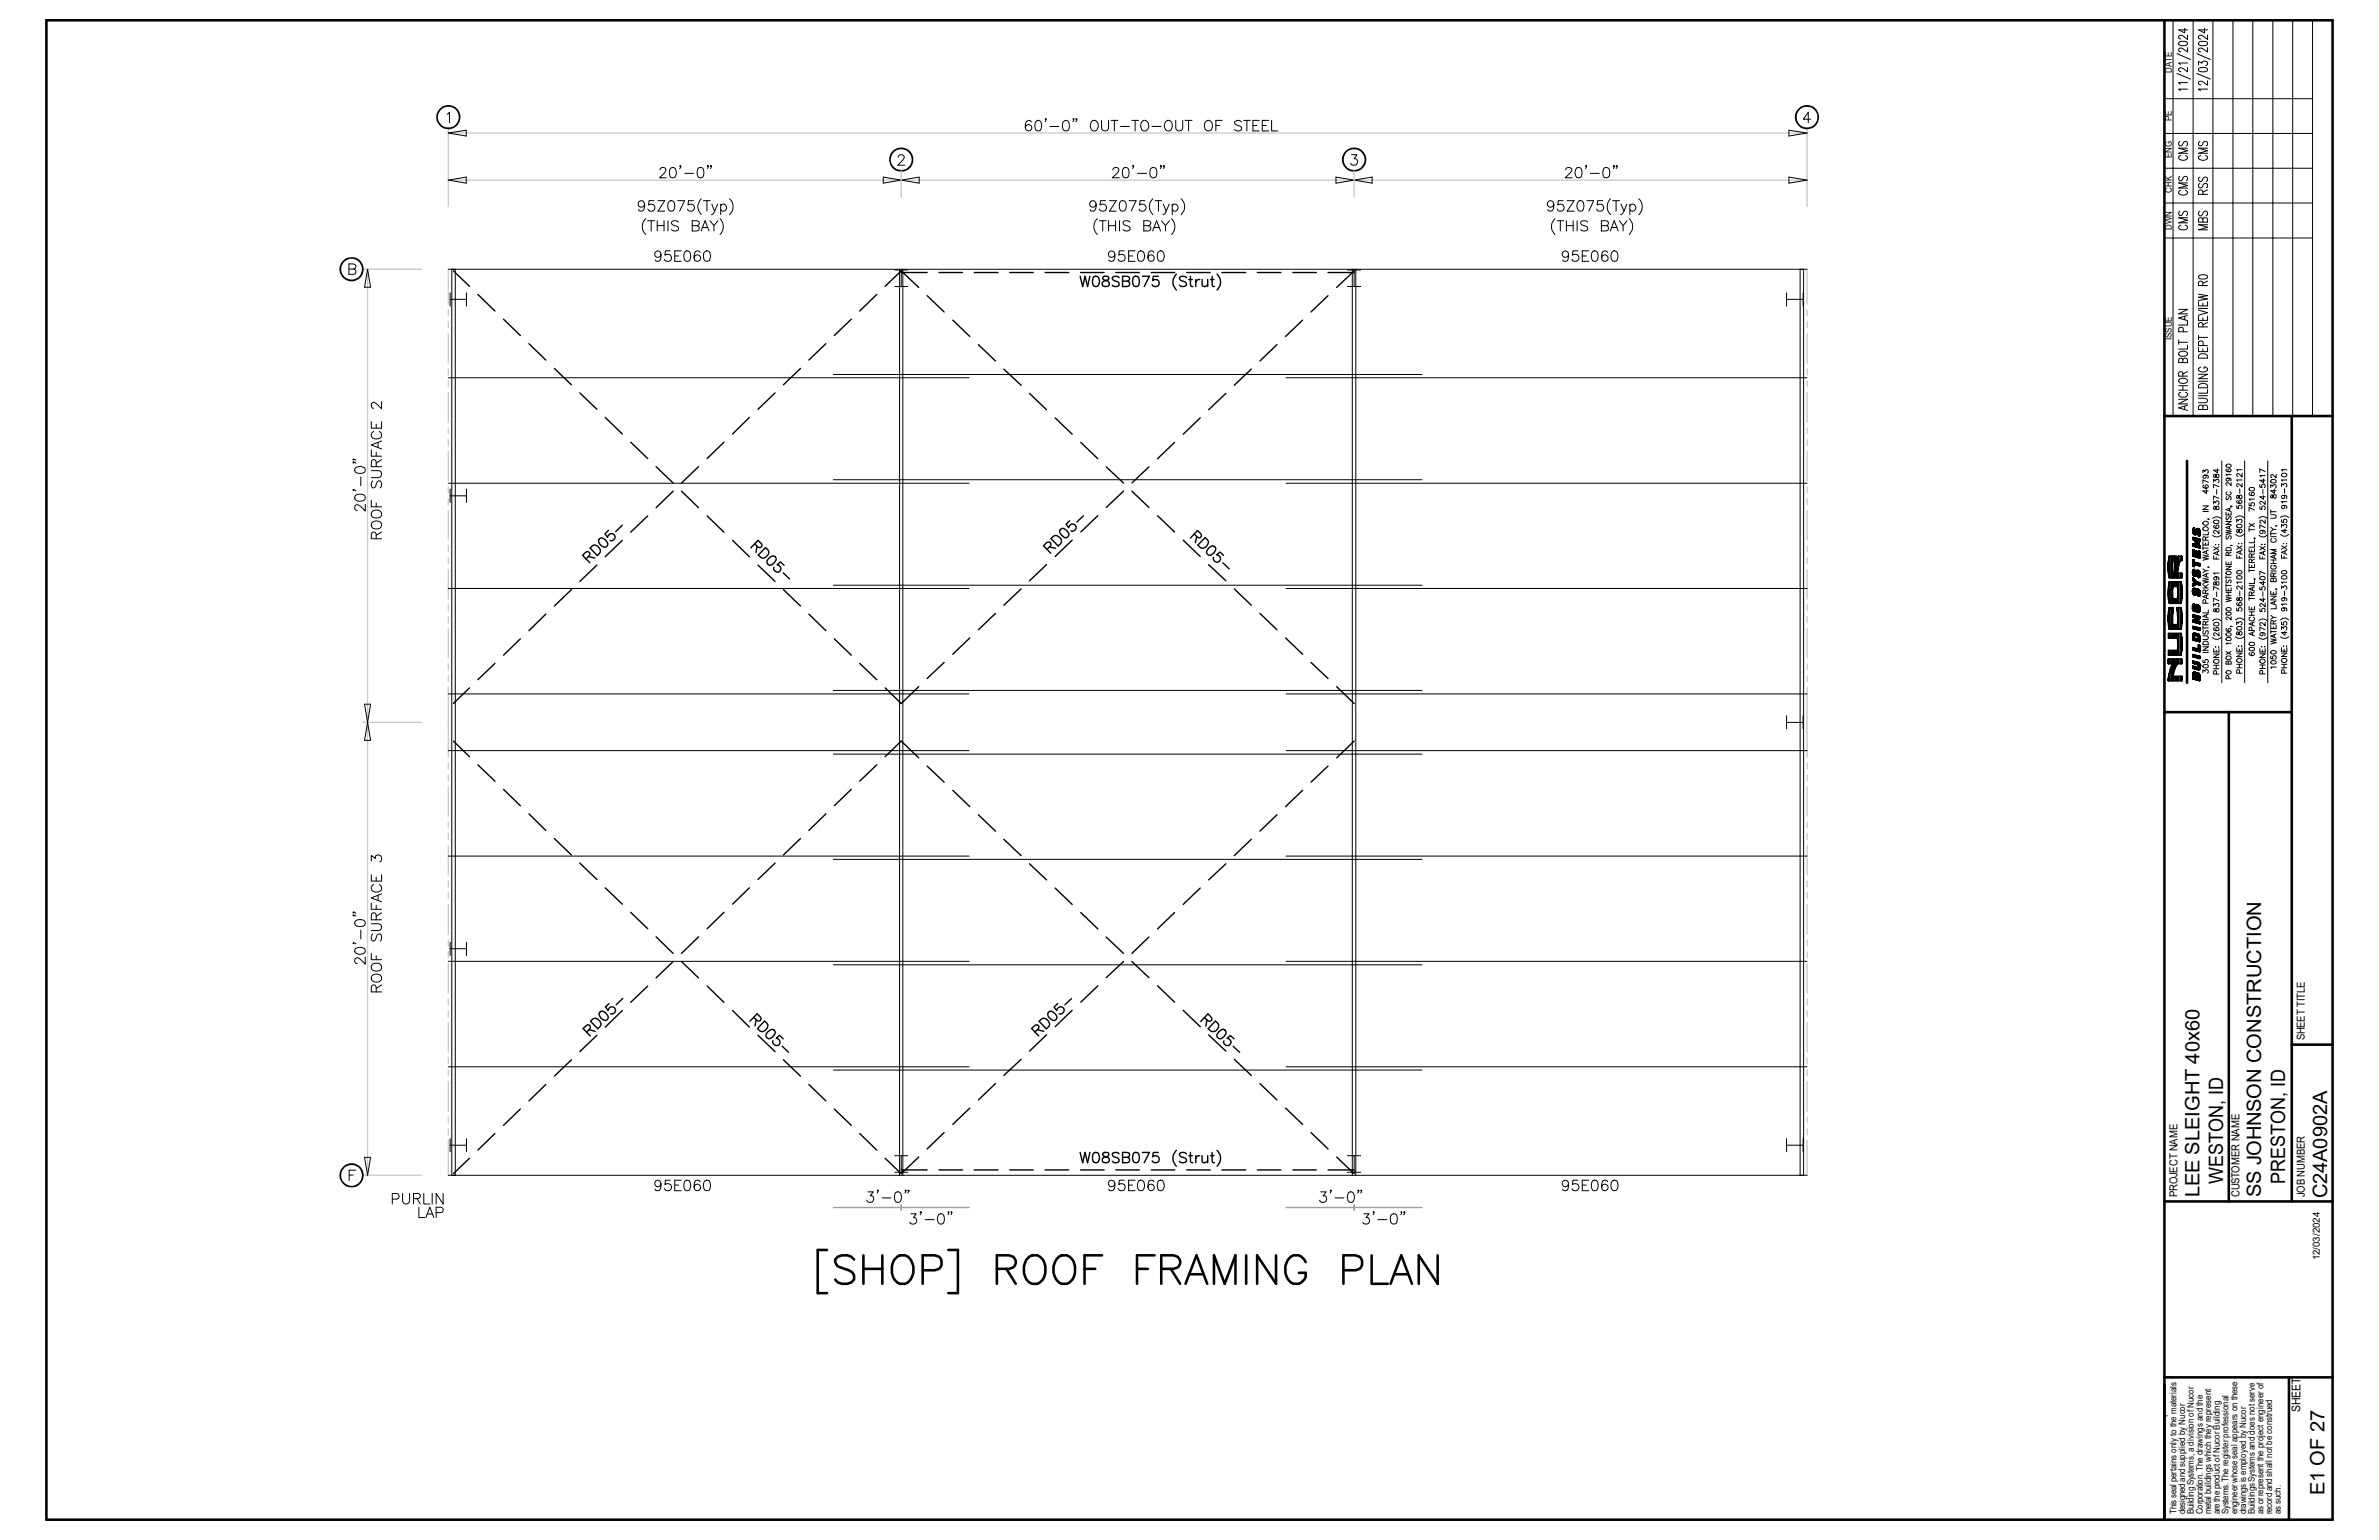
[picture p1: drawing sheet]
<svg xmlns="http://www.w3.org/2000/svg" width="432mm" height="279mm" viewBox="0 0 432 279" stroke-linecap="round" stroke-linejoin="round" font-family="sans-serif">
<defs><g id="words">
<g font-size="3.6">
<text x="403.5" y="214.8" transform="rotate(-90 403.5 214.8)">WESTON, ID</text>
<text x="414.7" y="214.8" transform="rotate(-90 414.7 214.8)">PRESTON, ID</text>
<text x="399.2" y="217.2" transform="rotate(-90 399.2 217.2)">LEE SLEIGHT 40x60</text>
<text x="410.4" y="217.2" transform="rotate(-90 410.4 217.2)">SS JOHNSON CONSTRUCTION</text>
<text x="422.4" y="217.4" transform="rotate(-90 422.4 217.4)">C24A0902A</text>
<text x="421.9" y="271.3" transform="rotate(-90 421.9 271.3)">E1 OF 27</text>
</g>
<text font-size="2.2" x="417.5" y="256.2" transform="rotate(-90 417.5 256.2)">SHEET</text>
<g font-size="2">
<text x="418.3" y="188.8" transform="rotate(-90 418.3 188.8)">SHEET TITLE</text>
<text x="395.2" y="217.2" transform="rotate(-90 395.2 217.2)">PROJECT NAME</text>
<text x="406.5" y="217.2" transform="rotate(-90 406.5 217.2)">CUSTOMER NAME</text>
<text x="418.3" y="217.2" transform="rotate(-90 418.3 217.2)">JOB NUMBER</text>
</g>
<text font-size="1.8" x="421.1" y="228.7" transform="rotate(-90 421.1 228.7)">12/03/2024</text>
<g font-size="1.7">
<text x="394.2" y="13.2" transform="rotate(-90 394.2 13.2)">DATE</text>
<text x="394.2" y="21.9" transform="rotate(-90 394.2 21.9)">PE</text>
<text x="394.2" y="28.7" transform="rotate(-90 394.2 28.7)">ENG</text>
<text x="394.2" y="34.9" transform="rotate(-90 394.2 34.9)">CHK</text>
<text x="394.2" y="41.7" transform="rotate(-90 394.2 41.7)">DWN</text>
<text x="394.2" y="61.6" transform="rotate(-90 394.2 61.6)">ISSUE</text>
<text x="395.1" y="274.7" transform="rotate(-90 395.1 274.7)">This seal pertains only to the materials</text>
<text x="396.6" y="274.7" transform="rotate(-90 396.6 274.7)">designed and supplied by Nucor</text>
<text x="398.2" y="274.7" transform="rotate(-90 398.2 274.7)">Building Systems, a division of Nucor</text>
<text x="399.8" y="274.7" transform="rotate(-90 399.8 274.7)">Corporation. The drawings and the</text>
<text x="401.4" y="274.7" transform="rotate(-90 401.4 274.7)">metal buildings which they represent</text>
<text x="402.9" y="274.7" transform="rotate(-90 402.9 274.7)">are the product of Nucor Building</text>
<text x="404.5" y="274.7" transform="rotate(-90 404.5 274.7)">Systems. The register professional</text>
<text x="406.1" y="274.7" transform="rotate(-90 406.1 274.7)">engineer whose seal appears on these</text>
<text x="407.7" y="274.7" transform="rotate(-90 407.7 274.7)">drawings is employed by Nucor</text>
<text x="409.2" y="274.7" transform="rotate(-90 409.2 274.7)">Buildings Systems and does not serve</text>
<text x="410.8" y="274.7" transform="rotate(-90 410.8 274.7)">as or represent the project engineer of</text>
<text x="412.4" y="274.7" transform="rotate(-90 412.4 274.7)">record and shall not be construed</text>
<text x="414" y="274.7" transform="rotate(-90 414 274.7)">as such.</text>
</g>
</g></defs>
<g fill="none" stroke="#cacaca" stroke-width=".25">
<path d="M81.4 23.3v14.2M81.4 24.1h246.6M81.4 32.7h246.6M163.6 31v4.7M245.8 31v4.7M328 23.3v14.2M65.9 48.9h10.6M66.7 48.9v164.3M81.4 48.9v6.3M81.4 56.2v1.1M81.4 58.4v1M328 48.9v6.3"/>
<path d="M328 56.2v1.1M328 58.4v1M81.4 60.5v5.4M81.4 66.9v1.1M81.4 69.1v1M81.4 71.2v5.4M81.4 77.6v1.1M81.4 79.8v1.1M328 60.5v5.4M328 66.9v1.1M328 69.1v1M328 71.2v5.4"/>
<path d="M328 77.6v1.1M328 79.8v1.1M81.4 81.9v5.3M81.4 88.3v1.1M81.4 90.5v1.1M81.4 92.6v5.4M81.4 99.1v1M328 81.9v5.3M328 88.3v1.1M328 90.5v1.1M328 92.6v5.4M328 99.1v1"/>
<path d="M81.4 101.2v1M81.4 103.3v5.4M81.4 109.7v1.1M81.4 111.9v1M81.4 114v5.4M328 101.2v1M328 103.3v5.4M328 109.7v1.1M328 111.9v1M328 114v5.4M65.9 131.1h10.6M81.4 120.4v1.1"/>
<path d="M81.4 122.6v1.1M81.4 124.7v12.7M81.4 138.4v1.1M328 120.4v1.1M328 122.6v1.1M328 124.7v12.7M328 138.4v1.1M81.4 140.6v1M81.4 142.7v5.4M81.4 149.1v1.1M81.4 151.3v1.1M81.4 153.4v5.4"/>
<path d="M81.4 159.9v1M328 140.6v1M328 142.7v5.4M328 149.1v1.1M328 151.3v1.1M328 153.4v5.4M328 159.9v1M81.4 162v1M81.4 164.1v5.4M81.4 170.5v1.1M81.4 172.7v1M81.4 174.8v5.4"/>
<path d="M328 162v1M328 164.1v5.4M328 170.5v1.1M328 172.7v1M328 174.8v5.4M81.4 181.2v1.1M81.4 183.4v1M81.4 185.5v5.4M81.4 191.9v1.1M81.4 194.1v1.1M81.4 196.2v5.4M328 181.2v1.1"/>
<path d="M328 183.4v1M328 185.5v5.4M328 191.9v1.1M328 194.1v1.1M328 196.2v5.4M65.9 213.2h10.6M81.4 202.6v1.1M81.4 204.8v1.1M81.4 206.9v6.3M328 202.6v1.1M328 204.8v1.1M328 206.9v6.3"/>
</g>
<g fill="none" stroke="#000" stroke-width=".18">
<path d="M8.4 3.7h384.5v272h-384.5zM392.9 17.9h26.8M394.4 3.7v71.8M395.1 13.3l2.5 1.1M395.1 9.7l2.5 1.1M395.5 7.7l.6-.2a.75 .75 0 0 1 .9 .3v.2a1.11 1.11 0 0 1-1.6 0zM396.5 5.1v.9l-1.1-.6h1.6M397 16.2h-1.6l.3 .3M397 15h-1.6l.3 .3M397 12.2v.8l-.7-.6a.44 .44 0 0 0-.6-.1 .44 .44 0 0 0-.2 .6l.3 .1M397 11.4h-1.6l.3 .3M397 8.6v.8l-.9-.6a.38 .38 0 0 0-.6 .1 .38 .38 0 0 0 .3 .5"/>
<path d="M397 6.4v.8l-.9-.8h-.4l-.3 .2v.3l.4 .2M398.1 3.7v71.8M398.7 13.3l2.5 1.1M398.7 9.7l2.5 1.1M399 11.8v-.7l.7 .4a.49 .49 0 0 1 .6-.4 .49 .49 0 0 1 .3 .7l-.3 .1M399.1 12.4l.7-.2a.71 .71 0 0 1 .9 .5 1.16 1.16 0 0 1-1.7 0zM399.1 7.7l.7-.2a.71 .71 0 0 1 .9 .5 1.16 1.16 0 0 1-1.7 0zM400.1 5.1v.9l-1.1-.6h1.7M400.7 16.2h-1.7l.4 .3M400.7 14.6v.9l-1-.7h-.5l-.2 .1v.3l.5 .2M400.7 8.6v.8l-1-.6a.38 .38 0 0 0-.7 .1 .38 .38 0 0 0 .5 .5M400.7 6.4v.8l-1-.8h-.5l-.2 .2v.3l.5 .2"/>
<path d="M401.7 3.7v71.8M405.3 3.7v71.8M408.9 3.7v71.8M412.5 3.7v71.8M416.1 3.7v71.8M419.7 3.7v71.8M81.2 20.7l.4-.3v1.9M81.4 32.7l3.2-.6v1.1zM81.4 24.1l3.2-.5v1.1zM117 37a.59 .59 0 0 1-.7 .6 .59 .59 0 0 1-.4-.9 .59 .59 0 0 1 1 0 1.21 1.21 0 0 1-.4 1.6l-.5-.1-.1-.2M117.2 39.7a1.93 1.93 0 0 0 0 2.8M118.7 36.4h-.9l-.1 .8a.67 .67 0 0 1 1 0 .67 .67 0 0 1-.1 1 .67 .67 0 0 1-1-.3"/>
<path d="M119.4 36.4h1.2l-1.2 1.9h1.2M119.8 30.8l.1-.2 .2-.2 .6 .1a.54 .54 0 0 1-.1 .9l-.9 .9h1.2M121.5 36.5l.4-.1a1.09 1.09 0 0 1 0 1.9h-.1a1.19 1.19 0 0 1-.3-1.8zM121.8 30.5a.61 .61 0 0 1 .8 .2 .94 .94 0 0 1-.6 1.6l-.2-.1a1.51 1.51 0 0 1 0-1.7zM123 36.4h1.2l-.8 1.9M123.6 30.1h-.2l.1-.1a.34 .34 0 0 1-.1 .6M124.3 31.5h1.6M125.9 36.4h-.9l-.1 .8a.67 .67 0 0 1 1 0 .67 .67 0 0 1-.1 1 .67 .67 0 0 1-1-.3M126.8 30.5a.61 .61 0 0 1 .9 .2 1.64 1.64 0 0 1-.2 1.5 .61 .61 0 0 1-.9-.3 1.64 1.64 0 0 1 .2-1.4zM127.3 36.1a1.93 1.93 0 0 0 0 2.8M127.7 36.4h1.2M128.3 36.4v1.9"/>
<path d="M128.6 30.1h-.2l.1-.1 .1 .1-.2 .5M129.1 30.1h-.2l.1-.1 .1 .1-.2 .5M129.2 37l.5 1.3M130.3 37l-.6 1.3a.68 .68 0 0 1-.6 .6M130.7 39.7a2.03 2.03 0 0 1 0 2.8M130.8 37.3a.59 .59 0 0 1 .9-.1 .59 .59 0 0 1 0 .9 .59 .59 0 0 1-.9-.1M130.8 37v1.9M132.4 36.1a1.93 1.93 0 0 1 0 2.8M160.3 32.1l6.5 1.1v-1.1l-6.5 1.1zM163 28.5v-.1a.58 .58 0 0 1 .6-.4 .58 .58 0 0 1 .5 .4l-.3 .7-.9 .9h1.3M187.2 22.1l-.1-.1a.59 .59 0 0 0-.9 .2 1.31 1.31 0 0 0 .2 1.5 .59 .59 0 0 0 .8-.3 .59 .59 0 0 0-.4-.8 .59 .59 0 0 0-.7 .5M188.1 22a.55 .55 0 0 1 .9 .2 1.64 1.64 0 0 1-.2 1.5 .59 .59 0 0 1-.9-.3 1.57 1.57 0 0 1 .2-1.4z"/>
<path d="M189.9 21.6h-.2h.2l-.2 .5M190.6 22.9h1.6M193.1 22a.56 .56 0 0 1 .9 .2 1.64 1.64 0 0 1-.2 1.5 .64 .64 0 0 1-.9-.3 1.43 1.43 0 0 1 .2-1.4zM194.9 21.6h-.2h.2l-.2 .5M195.5 21.6h-.3h.3l-.3 .5M198.2 22l.2-.2a.95 .95 0 0 1 1 1 .95 .95 0 0 1-1 .9 1.12 1.12 0 0 1-.2-1.7zM199 37a.59 .59 0 0 1-.8 .6 .59 .59 0 0 1-.3-.9 .59 .59 0 0 1 .9 0 1.21 1.21 0 0 1-.4 1.6l-.4-.1-.1-.2M199.2 39.7a1.93 1.93 0 0 0 0 2.8M199.9 21.8v1.4a.64 .64 0 0 0 .7 .6 .64 .64 0 0 0 .6-.6v-1.4M200.7 36.4h-.9l-.2 .8a.67 .67 0 0 1 1.1 0 .67 .67 0 0 1-.2 1 .67 .67 0 0 1-.9-.3M201.4 36.4h1.2l-1.2 1.9h1.2M201.7 21.8h1.2"/>
<path d="M202 30.8v-.1a.6 .6 0 0 1 .5-.3 .6 .6 0 0 1 .6 .3l-.3 .7-.9 .9h1.3M202.3 21.8v1.9M203.4 22.9h1.6M203.4 36.5a.64 .64 0 0 1 .9 .3 .96 .96 0 0 1-.6 1.5 1.03 1.03 0 0 1-.5-1.5zM204 30.5a.61 .61 0 0 1 .9 .2 1.64 1.64 0 0 1-.2 1.5 .61 .61 0 0 1-.9-.3 1.64 1.64 0 0 1 .2-1.4zM204.9 36.4h1.3l-.9 1.9M205.4 21.8h1.3M205.7 30.1h-.1l.1-.1v.1l-.1 .5M206 21.8v1.9M206.5 31.5h1.6M207.4 22l.2-.2a.95 .95 0 0 1 .9 1 .95 .95 0 0 1-.9 .9 1.12 1.12 0 0 1-.2-1.7zM207.8 36.4h-.9l-.1 .8a.67 .67 0 0 1 1.1 0 .67 .67 0 0 1-.2 1 .67 .67 0 0 1-.9-.3"/>
<path d="M209 30.5a.63 .63 0 0 1 .9 .2 1.64 1.64 0 0 1-.2 1.5 .67 .67 0 0 1-.9-.3 1.5 1.5 0 0 1 .2-1.4zM209.1 22.9h1.6M209.3 36.1a1.93 1.93 0 0 0 0 2.8M209.6 36.4h1.3M210.3 36.4v1.9M210.8 30.1h-.2l.1-.1 .1 .1-.2 .5M211.2 37l.5 1.3M211.3 30.1h-.1v-.1l.1 .1-.1 .5M211.7 22l.2-.2a1.01 1.01 0 0 1 .9 .8 1.01 1.01 0 0 1-.4 1.1 .9 .9 0 0 1-1-.4 .9 .9 0 0 1 .1-1.2zM212.2 37l-.5 1.3a.68 .68 0 0 1-.6 .6M212.6 39.7a2.03 2.03 0 0 1 0 2.8M212.8 37.3a.59 .59 0 0 1 .8-.1 .59 .59 0 0 1 0 .9 .59 .59 0 0 1-.8-.1"/>
<path d="M212.8 37v1.9M213.4 21.8v1.4a.64 .64 0 0 0 .6 .6 .64 .64 0 0 0 .7-.6v-1.4M214.4 36.1a1.93 1.93 0 0 1 0 2.8M215.1 21.8h1.3M215.7 21.8v1.9M218.8 22.1a.69 .69 0 0 1 .8-.2 .69 .69 0 0 1 .4 .7 .82 .82 0 0 1-.1 .9 .82 .82 0 0 1-.9 .2 1.16 1.16 0 0 1-.2-1.6zM220.7 22.8h.7M221.8 21.8h-1.1v1.9M225.3 22.1a.71 .71 0 0 0-.6-.3 .71 .71 0 0 0-.6 .5l.4 .4 .7 .2 .1 .6a.88 .88 0 0 1-1.2 0M225.7 21.8h1.2M226.3 21.8v1.9M227.4 22.8h.7"/>
<path d="M228.6 21.8h-1.2v1.9h1.2M229.1 22.8h.7M230.3 21.8h-1.2v1.9h1.2M230.8 21.8v1.9h1.1M242.5 32.1l6.5 1.1v-1.1l-6.5 1.1zM245.3 28.1h1l-.5 .7a.61 .61 0 0 1 .6 .7 .61 .61 0 0 1-.8 .5l-.3-.1-.1-.3M282 37a.59 .59 0 0 1-.8 .6 .59 .59 0 0 1-.2-1 .59 .59 0 0 1 .9 .1 1.62 1.62 0 0 1-.2 1.5 .55 .55 0 0 1-.8-.2M282.2 39.7a1.93 1.93 0 0 0 0 2.8M283.7 36.4h-.9l-.1 .8a.66 .66 0 0 1 1 0 .66 .66 0 0 1-.1 1 .66 .66 0 0 1-.9-.3M284.2 30.8l.1-.2a.62 .62 0 0 1 1 .1l-.1 .4-1.1 1.2h1.3M284.4 36.4h1.3l-1.3 1.9h1.3M286.2 30.5a.63 .63 0 0 1 .9 .2 1.64 1.64 0 0 1-.2 1.5 .61 .61 0 0 1-.9-.3 1.35 1.35 0 0 1 .2-1.4z"/>
<path d="M286.5 36.5a.61 .61 0 0 1 .9 .3 1.64 1.64 0 0 1-.2 1.4 .59 .59 0 0 1-.9-.3 1.35 1.35 0 0 1 .2-1.4zM288 30.1h-.2l.1-.1 .1 .1-.2 .5M288 36.4h1.3l-.9 1.9M288.7 31.5h1.6M290.9 36.4h-.9l-.1 .8a.67 .67 0 0 1 1 0 .67 .67 0 0 1-.1 1 .67 .67 0 0 1-1-.3M291.2 30.5a.67 .67 0 0 1 .9 .2 1.5 1.5 0 0 1-.2 1.5 .63 .63 0 0 1-.9-.3 1.64 1.64 0 0 1 .2-1.4zM292.4 36.1a1.93 1.93 0 0 0 0 2.8M292.7 36.4h1.3M293 30.1h-.2l.1-.1 .1 .1-.2 .5M293.3 36.4v1.9M293.5 30.1h-.2l.1-.1 .1 .1-.2 .5M294.2 37l.6 1.3"/>
<path d="M295.3 37a2.61 2.61 0 0 1-1.1 1.9h-.1M295.7 39.7a1.93 1.93 0 0 1 0 2.8M295.8 37.3a.61 .61 0 0 1 .9-.1 .61 .61 0 0 1 0 .9 .61 .61 0 0 1-.9-.1M295.8 37v1.9M297.4 36.1a1.93 1.93 0 0 1 0 2.8M324.7 32.1l3.3 .6-3.3 .5zM324.7 23.6l3.3 .5-3.3 .6zM328.6 21.6h-1.3l.9-1.2v1.9M392.9 36.8h26.8M392.9 30.5h26.8M392.9 24.2h26.8M395.6 38.3a.41 .41 0 0 0-.1 .6 .41 .41 0 0 0 .6 .1l.3-.6a.42 .42 0 0 1 .6 .1 .42 .42 0 0 1-.2 .6"/>
<path d="M395.6 32a.46 .46 0 0 0 0 .8l.5-.1 .3-.6 .4-.1a.46 .46 0 0 1 0 .8M395.6 25.7a.47 .47 0 0 0 0 .8l.5-.1 .3-.6 .4-.1a.47 .47 0 0 1 0 .8M395.8 34.5l-.4 .3a.88 .88 0 0 0 .7 .7 .88 .88 0 0 0 .9-.3v-.4l-.3-.3M395.8 28.2a.4 .4 0 0 0-.3 .6 1.08 1.08 0 0 0 1.5-.1 .45 .45 0 0 0-.3-.5M397 39.5h-1.6l1.6 .5-1.6 .4h1.6M397 33.2h-1.6l1.6 .5-1.6 .4h1.6M397 26.9h-1.6l1.6 .4-1.6 .5h1.6M399.3 38.3a.44 .44 0 0 0-.3 .5 .44 .44 0 0 0 .5 .4l.5-.8a.38 .38 0 0 1 .7 .2v.3l-.3 .3M399.3 33.3a.44 .44 0 0 0-.3 .4 .44 .44 0 0 0 .3 .4l.4-.1 .3-.6a.38 .38 0 0 1 .7 .2v.2l-.3 .3M399.3 32.1a.41 .41 0 0 0-.2 .7 .41 .41 0 0 0 .7-.1l.1-.4a.43 .43 0 0 1 .7-.1 .43 .43 0 0 1-.2 .7M399.3 25.7a.44 .44 0 0 0-.3 .4 .44 .44 0 0 0 .3 .4l.4-.1 .3-.7a.38 .38 0 0 1 .7 .3v.2l-.3 .3M399.5 28.2a.4 .4 0 0 0-.4 .2 .4 .4 0 0 0 0 .4 1.14 1.14 0 0 0 1.6-.1 .45 .45 0 0 0-.4-.5"/>
<path d="M399.8 39.8l-.1-.3h-.5l-.2 .3v.5h1.7v-.5a.45 .45 0 0 0-.4-.3 .45 .45 0 0 0-.5 .3v.5M399.8 35.3v-.8h-.7l-.1 .8h1.7M400.7 26.9h-1.7l1.7 .4-1.7 .5h1.7M400.7 34.5l-.9 .3M63.3 48.8l1.1 .1a.52 .52 0 0 1 0 .8l-1.1 .1v-1.9h.8l.4 .2v.5l-.4 .2M66.7 48.9l.6 3.2h-1.1zM81.4 48.9h246.6M81.7 53.1v2.4M81.7 54.3h3M82 48.9v164.3M82.6 48.9v164.3M84.7 53.1v2.4"/>
<path d="M117.6 40h1.2M118.2 40v1.9M119.3 40v1.9M119.3 40.9h1.2M120 46.1a.57 .57 0 0 1-.8 .5 .57 .57 0 0 1-.2-.9 .57 .57 0 0 1 .9 .1 1.78 1.78 0 0 1-.2 1.5 .56 .56 0 0 1-.8-.1M120.5 40v1.9M121.2 40v1.9M121.7 45.5h-.9l-.1 .8a.67 .67 0 0 1 1 0 .67 .67 0 0 1-.1 1 .67 .67 0 0 1-1-.3M122.5 46.4h.7M123.1 40.3a.74 .74 0 0 0-1.2 .2l.3 .4a1.04 1.04 0 0 1 .9 .5v.3a.88 .88 0 0 1-1.2 0M123.7 45.5h-1.2v1.9h1.2M124.4 45.6a.55 .55 0 0 1 .9 .3 1.64 1.64 0 0 1-.2 1.4 .59 .59 0 0 1-.9-.3 1.54 1.54 0 0 1 .2-1.4z"/>
<path d="M125.6 40.9h.8l.4 .2v.6l-.4 .2h-.8v-1.9l1.1 .1a.4 .4 0 0 1 .2 .4 .4 .4 0 0 1-.2 .4h-.3M127.1 45.8l-.1-.2a.56 .56 0 0 0-.9 .3 1.44 1.44 0 0 0 .1 1.4 .6 .6 0 0 0 .9-.2 .6 .6 0 0 0-.4-.8 .6 .6 0 0 0-.7 .5M127.3 41.9l.7-1.9 .7 1.9M127.5 41.3h.9M128 45.6a.56 .56 0 0 1 .9 .3 1.64 1.64 0 0 1-.2 1.4 .64 .64 0 0 1-.9-.3 1.4 1.4 0 0 1 .2-1.4zM128.9 40l.7 .9v1M130.3 40l-.7 .9M162.4 49h2.4M162.4 52h2.4M163.3 48.9v164.3M163.6 49v3M163.9 48.9v164.3"/>
<path d="M199.5 40h1.3M200.2 40v1.9M201.2 40.9h1.3M201.2 40v1.9M202.4 46.1a.59 .59 0 0 1-.9 .6 .59 .59 0 0 1-.2-1 .59 .59 0 0 1 1 .1 1.62 1.62 0 0 1-.2 1.5 .58 .58 0 0 1-.8-.1M202.5 40v1.9M203.2 40v1.9M204 45.5h-.8l-.1 .8a.67 .67 0 0 1 1 .1 .67 .67 0 0 1-.2 .9 .67 .67 0 0 1-1-.3M204.9 46.4h.7M205.1 40.3a.74 .74 0 0 0-1.3 .2l.4 .4a1.04 1.04 0 0 1 .9 .5v.3a.88 .88 0 0 1-1.3 0M206 45.5h-1.1v1.9h1.1M206.7 45.6a.59 .59 0 0 1 .9 .3 .96 .96 0 0 1-.6 1.5 1.03 1.03 0 0 1-.5-1.5z"/>
<path d="M207.6 40.9h.8a.49 .49 0 0 1 .4 .3 .49 .49 0 0 1-.1 .5l-.3 .2h-.8v-1.9h.8l.5 .4a.51 .51 0 0 1-.5 .5M209.2 41.9l.7-1.9 .8 1.9M209.4 45.8a.49 .49 0 0 0-.8-.2 1.49 1.49 0 0 0 0 1.7 .58 .58 0 0 0 .9-.2 .58 .58 0 0 0-.4-.8 .58 .58 0 0 0-.7 .5M209.5 41.3h.9M210.3 45.6a.55 .55 0 0 1 .9 .3 1.13 1.13 0 0 1-.4 1.5h-.2a1.03 1.03 0 0 1-.5-1.5zM210.8 40l.7 .9v1M212.3 40l-.8 .9M244.6 49h2.4M244.6 52h2.4M245.4 48.9v164.3M245.8 49v3M246.1 48.9v164.3"/>
<path d="M282.6 40h1.2M283.2 40v1.9M284.3 40.9h1.2M284.3 40v1.9M284.7 46.1a.57 .57 0 0 1-.8 .5 .57 .57 0 0 1-.2-.9 .57 .57 0 0 1 .9 .1 1.78 1.78 0 0 1-.2 1.5 .56 .56 0 0 1-.8-.1M285.5 40v1.9M286.3 40v1.9M286.4 45.5h-.9l-.1 .8a.67 .67 0 0 1 1 0 .67 .67 0 0 1-.1 1 .67 .67 0 0 1-1-.3M287.2 46.4h.7M288.2 40.3a.74 .74 0 0 0-1.3 .2l.2 .3 .9 .3 .2 .6a.88 .88 0 0 1-1.3 0M288.4 45.5h-1.2v1.9h1.2M289.1 45.6a.55 .55 0 0 1 .9 .3 1.64 1.64 0 0 1-.2 1.4 .59 .59 0 0 1-.9-.3 1.54 1.54 0 0 1 .2-1.4z"/>
<path d="M290.7 40.9l1.1 .1a.52 .52 0 0 1 0 .8l-1.1 .1v-1.9l1.1 .1a.45 .45 0 0 1 0 .8h-.3M291.8 45.8l-.1-.2a.56 .56 0 0 0-.9 .3 1.44 1.44 0 0 0 .2 1.4 .6 .6 0 0 0 .8-.2 .6 .6 0 0 0-.3-.8 .6 .6 0 0 0-.8 .5M292.3 41.9l.7-1.9 .7 1.9M292.6 41.3h.9M292.7 45.6a.56 .56 0 0 1 .9 .3 1.64 1.64 0 0 1-.2 1.4 .64 .64 0 0 1-.9-.3 1.4 1.4 0 0 1 .2-1.4zM293.9 40l.7 .9v1M295.3 40l-.7 .9M324.3 54.3h3M324.3 53.1v2.4M326.7 48.9v164.3M327.3 53.1v2.4M327.4 48.9v164.3"/>
<path d="M392.9 43.2h26.8M395.4 56.1h1.6l-1.6 .8h1.6M395.8 40.9h-.2a.4 .4 0 0 0-.2 .4 .4 .4 0 0 0 .4 .4h.7a.44 .44 0 0 0 .5-.3 .44 .44 0 0 0-.3-.5M396.5 57.4v.6M397 58.3v.7h-1.6M397 57.2l-1.6 .5 1.6 .5M399 54.7v.8h1.7v-.8M399 57.4v.7h1.7v-.7M399 56.3l1.7 .4-1.7 .5M399 56h1.7M399 53.4l1.7 .2-1.7 .3 1.7 .3-1.7 .3M399.1 50l.9-.2 .6 .2 .1 .3a1.16 1.16 0 0 1-1.7 0z"/>
<path d="M399.8 59.3v-.7l-.3-.1-.4 .1-.1 .7h1.7M399.8 51.8v-.7h-.7l-.1 .7h1.7M399.8 55v.5M399.8 57.7v.4M400.7 58.5l-.9 .4M400.7 51l-.9 .4M400.7 40.8h-1.7l1.7 .4-1.7 .5h1.7M67.4 76.5v1.2h1.9v-1.2M67.8 78.3a.7 .7 0 0 0-.4 .8 .7 .7 0 0 0 .7 .5 .8 .8 0 0 0 .9-.1 .8 .8 0 0 0 .2-.9l-.4-.3M68.3 77v.7M69.3 72.9v1.3l-.9-.9-.7-.3a.6 .6 0 0 0-.3 .5 .6 .6 0 0 0 .3 .6h.1M81.4 68.5h94.5"/>
<path d="M151.3 67.9h106.8M233.4 68.5h94.6M395.4 69a1.1 1.1 0 0 1 1.6 0 .88 .88 0 0 1-.6 .6 .88 .88 0 0 1-.9-.3zM395.4 61.7v.8M395.4 72.4h1.6l-1.6 .9h1.6M395.4 70.8h1.6M395.4 70h1.6M395.4 62.1h1.6M395.5 64a1.08 1.08 0 0 1 1.5 .1 .88 .88 0 0 1-.6 .6 .88 .88 0 0 1-.9-.3zM395.8 71.2a.4 .4 0 0 0-.3 .6 1.08 1.08 0 0 0 1.5-.1 .45 .45 0 0 0-.3-.5M396.2 68.2l-.1-.7h-.6l-.1 .7h1.6M396.2 65.3l-.3-.3-.4 .1-.1 .7h1.6v-.5l-.3-.3-.4 .1-.1 .7"/>
<path d="M396.2 70v.8M396.3 60.2l-.1-.7h-.7l-.1 .7h1.6M396.5 73.7v.6M397 62.6v.7h-1.6M397 73.5l-1.6 .5 1.6 .5M397 67.4l-.8 .4M399 72.3h1.2a.41 .41 0 0 1 .4 .2 .41 .41 0 0 1 0 .4l-.4 .2h-1.2M399 71.8h1.7M399 69.2h1.7M399 67.9h1.7l-1.7 .8h1.7M399 63v.8h1.7v-.8M399 60.8v.8"/>
<path d="M399 61.2h1.7M399.1 69.8a1.04 1.04 0 0 1 1.6 .2v.4h-1.7zM399.1 64.4a1.04 1.04 0 0 1 1.6 .2v.4h-1.7zM399.5 66.6a.42 .42 0 0 0-.4 .6 1.14 1.14 0 0 0 1.6-.1v-.2l-.4-.3h-.3v.3M399.8 73.8l-.1-.3h-.5l-.2 .3v.5h1.7v-.5a.45 .45 0 0 0-.4-.3 .45 .45 0 0 0-.5 .3v.5M399.8 63.3v.5M399.9 62.7l-.1-.7-.2-.2-.5 .2-.1 .7h1.7M400.7 70.7v.6h-1.7M64.1 88.9v.1v-.1l.5 .1M64.1 83.8v.2v-.2l.5 .2M64.1 83.3v.2v-.2l.5 .2M64.5 89.9a1.57 1.57 0 0 1 1.7 0 .64 .64 0 0 1-.3 .9 .96 .96 0 0 1-1.5-.6z"/>
<path d="M64.5 84.9a1.19 1.19 0 0 1 1.8 .3v.1a1.03 1.03 0 0 1-1.5 .5 .61 .61 0 0 1-.3-.9zM65.5 86.5v1.6M66.3 91.5v1.2l-.9-.9a.62 .62 0 0 0-.9-.1l-.1 .6 .5 .3M67.4 85.4h1.3a.64 .64 0 0 1 .6 .6 .64 .64 0 0 1-.6 .7h-1.3M67.4 90.8v1.1h1.9M67.4 81.6v1.2h1.9M67.5 94.9a1.09 1.09 0 0 1 1.8 .2 .93 .93 0 0 1-1 .9 .93 .93 0 0 1-.9-.9zM67.5 92.9a.93 .93 0 0 1 1.1-.4 .93 .93 0 0 1 .6 1.1 1.12 1.12 0 0 1-1.8-.1zM67.6 87.2a.74 .74 0 0 0 .2 1.3l.4-.3a1.04 1.04 0 0 1 .5-1h.3a.88 .88 0 0 1 0 1.3M68.3 97.7v-.8l-.2-.3a.44 .44 0 0 0-.6 .1l-.1 1h1.9M68.3 84.7v-.8l-.2-.4a.44 .44 0 0 0-.6 .1l-.1 1.1h1.9M68.3 82v.8"/>
<path d="M68.3 91.2v.7M68.6 80.3v.9M69.3 96.5l-1 .6M69.3 83.4l-1 .6M69.3 80l-1.9 .7 1.9 .7M81.4 87.7h94.5M81.7 88.7v2.4M81.7 90h3M84.7 88.7v2.4M151.3 87h106.8M233.4 87.7h94.6M398 99.7v1.2z"/>
<path d="M398 96.3h.1M398 96.2v.2zM398 97.5v.3zM398 98.7v.4zM398 96.1v.3zM398 96.1v.4zM398 97.5v.4zM398 99.7l.1 1.2zM398 98.7l.1 .4zM398 97.5l.1 .4zM398 96.1l.1 .5zM398.1 99.7v1.2z"/>
<path d="M398.1 98.7v.4zM398.1 97.5v.4zM398.1 96v.6zM398.1 95.9v.7zM398.1 95.9v.8zM398.1 99.8v1.1zM398.1 95.9v.9zM398.1 97.5v.5zM398.1 95.8v1zM398.1 99.8l.1 1.1zM398.1 98.7l.1 .4zM398.1 97.5l.1 .5z"/>
<path d="M398.1 95.8l.1 1.1zM398.2 99.8v1.1zM398.2 98.7v.4zM398.2 97.6v.4zM398.2 95.8v1.1zM398.2 96.4v.5zM398.2 95.8v.6zM398.2 95.8v.5zM398.2 98.6v.5zM398.2 96.5v.4zM398.2 95.8v.4zM398.2 98.6l.1 .5z"/>
<path d="M398.2 97.6l.1 .4zM398.2 96.5l.1 .4zM398.2 95.8l.1 .4zM398.3 98.6v.5zM398.3 97.6v.4zM398.3 96.5v.4zM398.3 95.8v.4zM398.3 97.6v.5zM398.3 96.6v.3zM398.3 95.9v.3zM398.3 96v.2zM398.3 98.6l.1 .5z"/>
<path d="M398.3 97.6l.1 .5zM398.3 96.6l.1 .4zM398.3 96l.1 .1zM398.4 98.6v.5zM398.4 97.6v.5zM398.4 96.6v.4zM398.4 96v.1zM398.4 96.1h.1M398.4 97.6v.6zM398.4 98.6v.6zM398.4 98.6l.1 .6zM398.4 97.6l.1 .6z"/>
<path d="M398.4 96.6l.1 .4zM398.5 98.6v.6zM398.5 97.6v.6zM398.5 96.6v.4zM398.5 96.5v.5zM398.5 97.6v.7zM398.5 96.4v.6zM398.5 97.7v.6zM398.5 100v1zM398.5 98.8v.4zM398.5 98.6v.2zM398.5 98v.3z"/>
<path d="M398.5 97.7v.3zM398.5 96.4v.5zM398.5 100l.1 1zM398.5 98.8l.1 .4zM398.5 98.6l.1 .2zM398.5 98l.1 .3zM398.5 97.7l.1 .3zM398.5 96.4l.1 .5zM398.6 100v1zM398.6 98.8v.4zM398.6 98.6v.2zM398.6 98v.3z"/>
<path d="M398.6 97.7v.3zM398.6 96.3v.6zM398.6 96.2v.7zM398.6 96.1v.8zM398.6 98.1v.2zM398.6 98.9l.1 .3zM398.6 98.6l.1 .2zM398.6 98.1l.1 .2zM398.6 97.7l.1 .3zM398.6 96.1l.1 .8zM398.7 98.9v.3zM398.7 98.6v.2z"/>
<path d="M398.7 98.1v.2zM398.7 97.7v.3zM398.7 96.1v.8zM398.7 98.5v.3zM398.7 98.1v.3zM398.7 96.1v.7zM398.7 96v.8zM398.7 96v.7zM398.7 98.2v.2zM398.7 96v.6zM398.7 98.2v.3zM398.7 98.9l.1 .3z"/>
<path d="M398.7 98.5l.1 .3zM398.7 98.2l.1 .3zM398.7 97.7l.1 .3zM398.7 96l.1 .6zM398.8 98.9v.3zM398.8 98.5v.3zM398.8 98.2v.3zM398.8 97.7v.3zM398.8 96v.6zM398.8 98.9v.4zM398.8 96v.5zM398.8 97.7v.4z"/>
<path d="M398.8 98.2v.6zM398.8 95.9v.6zM398.8 95.9v.5zM398.8 98.3v.5zM398.8 98.9l.1 .4zM398.8 98.3l.1 .5zM398.8 97.7l.1 .4zM398.8 95.9l.1 .5zM398.9 98.9v.4zM398.9 98.3v.5zM398.9 97.7v.4zM398.9 95.9v.5z"/>
<path d="M398.9 98.3v.4zM398.9 95.9v.4zM398.9 98.9l.1 .4zM398.9 98.3l.1 .4zM398.9 97.7l.1 .4zM398.9 96.9h.1zM398.9 95.9l.1 .4zM399 98.9v.4zM399 98.3v.4zM399 97.8v.3zM399 96.9h.1M399 95.9v.4z"/>
<path d="M399 98.4v.3zM399 96v.3zM399 96.9v.1zM399 96.8v.2zM399 96v.4zM399 99v.3zM399 96.8v.3zM399 100v1.1zM399 96.8v.4zM399 100l.1 1.2zM399 99l.1 .3zM399 98.4l.1 .3z"/>
<path d="M399 97.8l.1 .3zM399 96.8l.1 .4zM399 96l.1 .4zM399.1 100v1.2zM399.1 99v.3zM399.1 98.4v.3zM399.1 97.8v.3zM399.1 96.8v.4zM399.1 96v.4zM399.1 98.5v.2zM399.1 97.8v.4zM399.1 96.7v.5z"/>
<path d="M399.1 96v.5zM399.1 96v1.2zM399.1 99v.4zM399.1 96.1v1.1zM399.1 99l.1 .4zM399.1 97.8l.1 .4zM399.1 96.1l.1 1.1zM399.2 99v.4zM399.2 97.8v.4zM399.2 96.1v1.1zM399.2 96.1v1zM399.2 96.2v.9z"/>
<path d="M399.2 96.3v.8zM399.2 96.3v.7zM399.2 99l.1 .4zM399.2 97.8l.1 .4zM399.2 96.3l.1 .7zM399.3 99v.4zM399.3 97.8v.4zM399.3 96.3v.7zM399.3 96.4v.6zM399.3 96.4v.5zM399.8 85.8v-.5l.4 .3a.3 .3 0 0 1 .3-.4 .3 .3 0 0 1 .3 .3l-.2 .4M399.8 98.3v.6h1v-.6"/>
<path d="M399.8 99.1v.6M399.8 99.4h1M399.8 92.8h1M399.8 91.8h1l-1 .7h1M400 88l-.1 .1a.48 .48 0 0 0 .3 .5 .48 .48 0 0 0 .6-.3 .3 .3 0 0 0-.2-.3 .3 .3 0 0 0-.4 .2 .3 .3 0 0 0 .3 .4M400.2 86.2a.3 .3 0 0 1 .2 .4 .3 .3 0 0 1-.4 .1 .3 .3 0 0 1 0-.5h.2a.47 .47 0 0 1 .6 .2l-.1 .3M400.3 98v-.5l-.4-.1-.1 .6h1M400.3 98.5v.4M400.5 88.9v.6l-.7-.4h1M400.5 100v.5M400.8 94.1l.2 .1M400.8 96.5v.5h-1"/>
<path d="M400.8 87.5l-1-.4v.6M400.8 99.8l-1 .4 1 .4M400.8 97.4l-.5 .3M401.6 97.1a1.06 1.06 0 0 0 1.5 0M401.6 94.1a1.06 1.06 0 0 1 1.5 0M401.8 91.4v-.5l.4 .3a.32 .32 0 0 1 .2-.3 .32 .32 0 0 1 .4 .2 .32 .32 0 0 1-.2 .4M401.8 87.5v-.5l.4 .2a.31 .31 0 0 1 .3-.3 .31 .31 0 0 1 .3 .5l-.2 .2M401.8 99.2l1 .6M401.8 94.5l.5-.1h.3l.2 .2a.5 .5 0 0 1-.5 .4 .5 .5 0 0 1-.5-.4zM401.8 91.9v.5h.2l.3-.5h.4v.5h-.4l-.2-.5zM401.8 86.1v.5h.2l.3-.5 .2-.1a.3 .3 0 0 1 .3 .4 .3 .3 0 0 1-.5 .1l-.2-.4zM402 95.3l-.2 .1a.45 .45 0 0 0 .4 .5 .45 .45 0 0 0 .5-.5l-.1-.1a.31 .31 0 0 0-.4 .1 .31 .31 0 0 0 .1 .4l.2 .1"/>
<path d="M402.1 98.8h.1M402.3 88.8v.9M402.5 85v.8l-.7-.5h1M402.7 98.8h.1M402.8 96.2v.6l-.6-.5h-.4v.3l.2 .2M402.8 88.3l-1-.4v.6M402.8 90.4l-1-.4v.6M402.8 100l-1 .4 1 .4M402.8 99.2l-1 .6M403.3 83.6v40.3M404 92.9v.5h1v-.5M404 96.2l1 .2-1 .2 1 .2-1 .2"/>
<path d="M404 94.6h1l-1 .6h1M404.1 99.5a.5 .5 0 0 1 .6-.2 .5 .5 0 0 1 .3 .6h-1zM404.1 84.3a.46 .46 0 0 1 .5-.2 .46 .46 0 0 1 .3 .6 .46 .46 0 0 1-.5 .2 .46 .46 0 0 1-.3-.6zM404.2 97.2l-.2 .2 .2 .4 .2-.1 .3-.5 .3 .2-.2 .4M404.2 93.7l-.2 .2 .2 .4 .2-.1 .3-.5 .3 .2-.2 .4M404.2 90.1l-.2 .2 .2 .4 .2-.1 .3-.5 .3 .2-.2 .4M404.2 85.1l-.2 .2a.45 .45 0 0 0 .5 .3 .45 .45 0 0 0 .4-.4 .29 .29 0 0 0-.5 0 .29 .29 0 0 0 .3 .4M404.2 89.2a.3 .3 0 0 0-.2 .4 .3 .3 0 0 0 .4 .2h.2a.3 .3 0 0 0 .4-.2 .3 .3 0 0 0-.3-.4M404.3 86.7a.28 .28 0 0 1 .3 .4 .28 .28 0 0 1-.5 .1 .28 .28 0 0 1 .1-.4l.1-.1a.47 .47 0 0 1 .7 .3l-.2 .2M404.5 93.1v.3M404.7 92.2v.5M404.7 95.5v.4"/>
<path d="M404.9 98.9l.3 .1M404.9 91.8l.3 .1M405 87.5v.6l-.5-.4-.4-.1-.1 .3 .2 .2M405 86.1h-1l.2 .2M405 95.4l-1 .3 1 .4M405 92.1l-1 .4 1 .3M405.8 96.9a.98 .98 0 0 0 1.4 0M405.8 93.9a1.07 1.07 0 0 1 1.4 0M406 94.7v-.5l.3 .3a.32 .32 0 0 1 .5-.2 .32 .32 0 0 1-.1 .5M406 91.7v.5h.4a.33 .33 0 0 1 0-.5 .33 .33 0 0 1 .5 .1 .33 .33 0 0 1-.2 .5M406 99l1 .7M406 96.1v.5h.2a.65 .65 0 0 1 .6-.5l.2 .3-.3 .3-.3-.2-.1-.4z"/>
<path d="M406 95.3l.5-.2 .5 .3a.5 .5 0 0 1-.5 .4 .5 .5 0 0 1-.5-.4zM406 89.9v.4l.1 .1h.2l.3-.6 .3 .1 .1 .4-.4 .2-.3-.6zM406.1 90.8l-.1 .2a.51 .51 0 0 0 .4 .4 .51 .51 0 0 0 .6-.4 .3 .3 0 0 0-.4-.2 .3 .3 0 0 0-.2 .2 .3 .3 0 0 0 .2 .4M406.3 98.6h.1zM406.5 88.7v.8M406.6 100v.5M406.9 98.6h.1zM407 87.7v.6l-.5-.4-.4-.1-.1 .3 .2 .2M407 87.1h-1l.1 .2M407 85.9v.6l-.8-.6a.29 .29 0 0 0-.2 .2 .29 .29 0 0 0 .1 .3h.1M407 85.2h-1l.1 .3M407 99.8l-1 .4 1 .4"/>
<path d="M407 99l-1 .7M407.4 83.6v40.3M408.2 91.3v.4l.4 .1a.34 .34 0 0 1 0-.5 .34 .34 0 0 1 .5 0 .34 .34 0 0 1-.1 .5M408.2 95.8v.6M408.2 99.5v.6h1v-.6M408.2 96.1h1M408.2 95l1 .6M408.3 88.6l.5-.2 .2 .1 .2 .2a.5 .5 0 0 1-.5 .4 .5 .5 0 0 1-.5-.4zM408.3 89.4v.1a.48 .48 0 0 0 .3 .5 .48 .48 0 0 0 .6-.3 .3 .3 0 0 0-.3-.4 .3 .3 0 0 0-.3 .3 .3 .3 0 0 0 .3 .3M408.7 99.8v.3M409.2 97.6l.2 .1M409.2 98.7v.6h-1"/>
<path d="M409.2 97.9v.6h-1M409.2 90.6h-1l.2 .2M409.2 92.5l-1-.4v.7M409.2 95l-1 .6M410 97.1a.97 .97 0 0 0 1.5 0M410 94.1a.97 .97 0 0 1 1.5 0M410.2 91.9v.4l.4 .1a.36 .36 0 0 1 0-.5 .36 .36 0 0 1 .5 0 .36 .36 0 0 1-.1 .6M410.2 87.9v.5h.4a.34 .34 0 0 1 0-.5 .34 .34 0 0 1 .5 .1 .34 .34 0 0 1-.1 .5M410.2 99.1l.9 .7M410.5 96.2a.3 .3 0 0 1 .2 .4 .3 .3 0 0 1-.4 .2 .3 .3 0 0 1-.1-.4l.3-.2a.47 .47 0 0 1 .6 .3l-.1 .3M410.5 98.7v.1zM410.7 88.8v.8"/>
<path d="M410.8 89.9v.7l-.6-.5h.9M410.8 86.9v.7l-.6-.5h.9M411.1 98.7v.1zM411.1 94.3v.7l-.6-.6h-.3v.3l.2 .2M411.1 90.9v.6l-.4-.4a.28 .28 0 0 0-.5-.1 .28 .28 0 0 0 .1 .4l.1 .1M411.1 86.3h-.9l.2 .2M411.1 85.6l-.9-.5v.6M411.1 95.7l-.9-.4v.6M411.1 100l-.9 .3 .9 .4M411.1 99.1l-.9 .7M411.6 83.6v40.3M412.2 93.4h.8l.1 .2-.1 .4h-.8"/>
<path d="M412.2 88.5v-.5l.3 .2v-.1a.33 .33 0 0 1 .6-.1 .33 .33 0 0 1-.2 .6M412.2 92.5v.6M412.2 96.5v.7M412.2 97.4h.9M412.2 96.8h.9M412.2 95.7l.4 .4M412.2 92.8h.9M412.2 89.8v.5h.2l.4-.6a.31 .31 0 0 1 .3 .4 .31 .31 0 0 1-.5 .2l-.1-.5zM412.2 87.1a.5 .5 0 0 1 .6-.1 .5 .5 0 0 1 .3 .5l-.8 .1-.1-.2zM412.4 97.7h-.1a.42 .42 0 0 0 .3 .7 .42 .42 0 0 0 .4-.7h-.1M412.8 88.8v.7l-.6-.5h.9M413.1 95.4l.2 .1"/>
<path d="M413.1 96.1h-.5l-.4 .3M413.1 86.1v.6l-.6-.6a.29 .29 0 0 0-.3 .2 .29 .29 0 0 0 .1 .4h.1M413.1 99.7h-.9l.9 .3-.9 .4h.9M413.9 96.9a.97 .97 0 0 0 1.5 0M413.9 93.9a1.06 1.06 0 0 1 1.5 0M414.1 95.7v-.5l.4 .2v-.1a.33 .33 0 0 1 .5-.1 .33 .33 0 0 1-.1 .6M414.1 94.3v.4l.4 .1a.34 .34 0 0 1 0-.5 .34 .34 0 0 1 .5 0 .34 .34 0 0 1-.1 .5M414.1 88.3v-.5l.4 .2v-.1a.33 .33 0 0 1 .5-.1 .33 .33 0 0 1-.1 .5M414.1 99l1 .7M414.1 86l.4-.1 .5 .1a.45 .45 0 0 1-.4 .5 .45 .45 0 0 1-.5-.5zM414.4 91.7a.3 .3 0 0 1 .3 .4 .3 .3 0 0 1-.5 .1 .3 .3 0 0 1 0-.5h.7l.2 .3-.1 .2M414.4 89.9a.3 .3 0 0 1 .3 .4 .3 .3 0 0 1-.4 .1 .3 .3 0 0 1-.2-.4l.3-.1a.47 .47 0 0 1 .7 .2l-.1 .3"/>
<path d="M414.4 98.6h.1M414.7 88.7v.8M414.7 96v.7l-.6-.5h1M414.7 100v.5M415 98.6h.1M415.1 91h-1l.2 .2M415.1 87.1h-1l.2 .2M415.1 85.2h-1l.2 .3M415.1 99.8l-1 .4 1 .4M415.1 99l-1 .7M81.4 106.8h94.5M151.3 106.2h106.8"/>
<path d="M233.4 106.8h94.6M393.6 102.6v.6zM393.6 102.6v.8zM393.6 102.3v1.1zM393.6 111.9v.6zM393.6 111.8v.7zM393.6 102.3v1.2zM393.6 102.2v1.3zM393.6 119.6v.8zM393.6 111.8v.9zM393.6 111.7v1zM393.6 102.2v1.4z"/>
<path d="M393.6 102.1v1.5zM393.6 111.7v1.1zM393.6 111.6v1.2zM393.6 102v1.6zM393.6 107.6v.5zM393.6 107.4v.7zM393.6 102v1.7zM393.6 111.6v1.3zM393.6 111.5v1.4zM393.6 107.4v.8zM393.6 107.3v.9zM393.6 107v1.2z"/>
<path d="M393.6 118v.8zM393.6 114.9v.8zM393.6 111.5v1.6zM393.6 111.4v1.7zM393.6 107v1.3zM393.6 106.8v1.5zM393.6 102v1.8zM393.6 101.9v1.9zM393.6 111.3v1.8zM393.6 106.8v1.6zM393.6 111.3v1.9zM393.6 106.8v1.7z"/>
<path d="M393.6 106.7v1.8zM393.6 101.9v2zM393.6 101.8v2.1zM393.6 111.2v2zM393.6 106.7v1.9zM393.6 106.6v2zM393.6 101.8v2.3zM393.6 101.7v2.4zM393.6 111.2v2.1zM393.6 111.1v2.2zM393.6 106.6v2.1zM393.6 106.5v2.2z"/>
<path d="M393.6 101.6v2.5zM393.6 111.1v2.3zM393.6 111v2.4zM393.6 106.4v2.3zM393.6 119.6l.1 .8zM393.6 118l.1 .8zM393.6 114.9l.1 .8zM393.6 111l.1 2.4zM393.6 106.4l.1 2.3zM393.6 101.6l.1 2.6zM393.6 101.6v2.5M393.6 106.4v2.3"/>
<path d="M393.6 111v2.4M393.7 106.3v2.4zM393.7 119.6v.8zM393.7 118v.8zM393.7 114.9v.8zM393.7 111v2.5zM393.7 106.3v2.5zM393.7 101.6v2.6zM393.7 101.5v2.7zM393.7 110.9v2.6zM393.7 101.5v2.8zM393.7 110.9v2.7z"/>
<path d="M393.7 110.8v2.8zM393.7 106.3v2.6zM393.7 106.2v2.7zM393.7 101.4v2.9zM393.7 110.8v2.9zM393.7 101.4v3zM393.7 101.3v3.1zM393.7 110.8v3zM393.7 106.2v2.8zM393.7 101.3v3.2zM393.7 101.3v3.1M393.7 106.2v2.7"/>
<path d="M393.7 110.8v2.9M393.7 110.7v3.1zM393.7 106v3zM393.7 101.2v3.3zM393.7 110.7v3.2zM393.7 110.5v3.4zM393.7 106v3.1zM393.7 105.9v3.2zM393.7 101.2v3.4zM393.7 101.1v3.5zM393.7 110.5v3.5zM393.7 105.9v3.3z"/>
<path d="M393.7 105.8v3.4zM393.7 105.8v3.5zM393.7 101.1v3.6zM393.7 101.1v3.5M393.7 105.8v3.4M393.7 110.5v3.5M393.7 110.4v3.6zM393.7 105.7v3.6zM393.7 101v3.7zM393.7 110.4v3.7zM393.7 110.3v3.8zM393.7 105.6v3.7z"/>
<path d="M393.7 101v3.8zM393.7 105.6v3.8zM393.7 100.9v3.9zM393.7 119.6l.1 .8zM393.7 118l.1 .8zM393.7 114.9l.1 .8zM393.7 110.3l.1 3.8zM393.7 105.6l.1 3.8zM393.7 100.9l.1 3.9zM393.7 100.9v3.9M393.7 105.6v3.8M393.7 110.3v3.8"/>
<path d="M393.8 100.9v3.9M393.8 105.6v3.8M393.8 110.3v3.8M393.8 119.6v.8zM393.8 118v.8zM393.8 114.9v.8zM393.8 110.3v3.8zM393.8 105.6v3.8zM393.8 100.9v3.9zM393.9 100.9v3.9M393.9 105.6v3.8M393.9 110.3v3.8"/>
<path d="M394 100.9v3.9M394 105.6v3.8M394 110.3v3.8M394.1 100.9v3.9M394.1 105.6v3.8M394.1 110.3v3.8M394.2 100.9v3.9M394.2 105.6v3.8M394.2 110.3v3.8M394.2 119.6v.8zM394.2 118v.8zM394.2 114.9v.8z"/>
<path d="M394.2 110.3v3.8zM394.2 105.6v3.8zM394.2 102.7v2.1zM394.2 100.9v1.8zM394.2 100.9v1.7zM394.2 103v1.8zM394.2 100.9v1.5zM394.2 119.6l.1 .8zM394.2 118l.1 .8zM394.2 114.9l.1 .8zM394.2 110.3l.1 3.8zM394.2 105.6l.1 3.8z"/>
<path d="M394.2 103.2l.1 1.6zM394.2 100.9l.1 1.4zM394.2 102.7v2.1M394.3 119.6v.8zM394.3 118v.8zM394.3 114.9v.8zM394.3 110.3v3.8zM394.3 105.6v3.8zM394.3 103.3v1.5zM394.3 100.9v1.4zM394.3 100.9v1.3zM394.3 103.4v1.4z"/>
<path d="M394.3 100.9v1zM394.3 103.6v1.2zM394.3 100.9v.9zM394.3 103.8v1zM394.3 100.9v.8zM394.3 105.6v3.8M394.3 110.3v3.8M394.3 111.9v2.2zM394.3 110.3v1.6zM394.3 104v.8zM394.3 110.3v1.5zM394.3 107.5v1.9z"/>
<path d="M394.3 105.6v1.9zM394.3 105.6v1.8zM394.3 100.9v.7zM394.3 112.1v2zM394.3 107.6v1.8zM394.3 112.7v1.4zM394.3 107.7v1.7zM394.3 105.6v1.6zM394.3 112.8v1.3zM394.3 110.3v1.4zM394.3 107.9v1.5zM394.3 105.6v1.5z"/>
<path d="M394.3 112.9v1.2zM394.3 108v1.4zM394.3 110.3v1.2zM394.3 105.6v1.3zM394.3 113v1.1zM394.3 108.2v1.2zM394.3 110.3v1.1zM394.3 105.6v1.2zM394.3 113.1v1zM394.3 110.3v1zM394.3 108.3v1.1zM394.3 105.6v1.1z"/>
<path d="M394.3 113.2v.9zM394.3 110.3v.9zM394.3 108.4v1zM394.3 105.6v1zM394.3 113.3v.8zM394.3 108.5v.9zM394.3 119.6v3.9zM394.3 110.3v.8zM394.3 108.6v.8zM394.3 113.4v.7zM394.3 105.6v.9zM394.3 110.3v.7z"/>
<path d="M394.3 108.7v.7zM394.3 105.6v.8zM394.3 119.6l.1 3.9zM394.3 118l.1 .8zM394.3 114.9l.1 .8zM394.3 113.4l.1 .7zM394.3 110.3l.1 .6zM394.3 108.7l.1 .7zM394.3 105.6l.1 .8zM394.3 104l.1 .8zM394.3 100.9l.1 .7zM394.3 119.6v3.9"/>
<path d="M394.4 119.6v3.9zM394.4 118v.8zM394.4 114.9v.8zM394.4 113.4v.7zM394.4 110.3v.6zM394.4 108.7v.7zM394.4 105.6v.8zM394.4 104v.8zM394.4 100.9v.7zM394.4 119.6v3.1zM394.4 119.6v3zM394.4 110.3v.4z"/>
<path d="M394.4 119.6v3.9M394.4 119.6v3M394.4 119.6v2.7zM394.4 119.6l.1 2.7zM394.4 118l.1 .8zM394.4 114.9l.1 .8zM394.4 113.4l.1 .7zM394.4 110.3v.2zM394.4 110.3l.1 .1zM394.4 108.7l.1 .7zM394.4 105.6l.1 .8zM394.4 104l.1 .8z"/>
<path d="M394.4 100.9l.1 .7zM394.5 119.6v2.7zM394.5 119.6v2.5zM394.5 118v.8zM394.5 114.9v.8zM394.5 113.4v.7zM394.5 110.3v.1zM394.5 108.7v.7zM394.5 105.6v.8zM394.5 104v.8zM394.5 100.9v.7zM394.5 119.6l-.1 2.7"/>
<path d="M394.5 119.6v2.5M394.6 119.6v2.2M394.7 119.6v1.9zM394.7 118v.8zM394.7 114.9v.8zM394.7 113.4v.7zM394.7 108.7v.7zM394.7 105.6v.8zM394.7 104v.8zM394.7 100.9v.8zM394.7 103.9v.9zM394.7 100.9v.9z"/>
<path d="M394.7 103.7v1.1zM394.7 100.9v1zM394.7 119.6v1.8zM394.7 103.5v1.3zM394.7 100.9v1.1zM394.7 103.4v1.4zM394.7 100.9v1.2zM394.7 100.9v1.3zM394.7 103.2v1.6zM394.7 119.6v1.7zM394.7 102.9v1.9zM394.7 100.9v1.5z"/>
<path d="M394.7 102.6v2.2zM394.7 100.9v1.7zM394.7 102.6v2.2M394.8 100.9v3.9M394.9 100.9v3.9M395 119.6v1.2zM395 119.6v1.1zM395 118v.8zM395 114.9v.8zM395 113.4v.7zM395 108.7v.7zM395 105.6v.8z"/>
<path d="M395 100.9v3.9zM395 100.9v3.9M395 101v3.8M395.1 119.6v1.1zM395.1 118v.8zM395.1 114.9v.8zM395.1 113.4v.7zM395.1 108.7v.7zM395.1 105.6v.8zM395.1 101.3v3.5zM395.1 119.6v1zM395.1 101.3v3.5"/>
<path d="M395.1 101.6v3.2zM395.1 101.5v3.3zM395.2 119.6v.9zM395.2 119.6v.8zM395.2 118v.8zM395.2 114.9v.8zM395.2 113.4v.7zM395.2 110.3v.4zM395.2 108.7v.7zM395.2 105.6v.8zM395.2 101.3v3.5zM395.2 110.3v.5z"/>
<path d="M395.2 101.3v3.5M395.2 110.3v.6zM395.2 110.3v.7zM395.2 101.2v3.6zM395.2 110.3v.8zM395.2 104v.8zM395.2 101.2v2.8zM395.2 101.2v2.5zM395.2 119.6l.1 .8zM395.2 118l.1 .8zM395.2 114.9l.1 .8zM395.2 113.4l.1 .7z"/>
<path d="M395.2 110.3l.1 1zM395.2 108.7l.1 .7zM395.2 105.6l.1 .8zM395.2 104l.1 .8zM395.2 101.2l.1 2.3zM395.2 101.2v3.6M395.3 119.6v.8zM395.3 118v.8zM395.3 114.9v.9zM395.3 113.4v.7zM395.3 110.3v1zM395.3 108.7v.7z"/>
<path d="M395.3 105.6v.8zM395.3 104v.8zM395.3 101.2v2.3zM395.3 101.2v2.2zM395.3 117.9v.9zM395.3 113.3v.8zM395.3 108.6v.8zM395.3 101.2v2.1zM395.3 113.2v.9zM395.3 117.8v1zM395.3 114.9v1zM395.3 110.3v1.1z"/>
<path d="M395.3 108.5v.9zM395.3 105.6v.9zM395.3 117.7v1.1zM395.3 114.9v1.2zM395.3 113.1v1zM395.3 110.3v1.3zM395.3 108.4v1zM395.3 105.6v1zM395.3 101.1v2.2zM395.3 117.6v1.2zM395.3 113v1.1zM395.3 101.1v2.1z"/>
<path d="M395.3 114.9v1.3zM395.3 110.3v1.5zM395.3 105.6v1.1zM395.3 101.1v2.4M395.3 108.3v1.1zM395.3 112.8v1.3zM395.3 105.6v1.2zM395.3 117.5v1.3zM395.3 114.9v1.4zM395.3 112.7v1.4zM395.3 110.3v1.6zM395.3 108.2v1.2z"/>
<path d="M395.3 112.6v1.5zM395.3 101.1v2zM395.3 117.4v1.4zM395.3 112.5v1.6zM395.3 110.3v1.8zM395.3 114.9v1.5zM395.3 112.4v1.7zM395.3 105.6v1.3zM395.3 117.3v1.5zM395.3 114.9v1.6zM395.3 112.2v1.9zM395.3 110.3v1.9z"/>
<path d="M395.3 108.1v1.3zM395.3 105.6v1.4zM395.3 110.3v3.8zM395.3 114.9v1.7zM395.3 107.8v1.6zM395.3 107.7v1.7zM395.3 105.6v1.5zM395.3 117.1v1.7zM395.3 114.9v1.9zM395.3 107.5v1.9zM395.3 101.1v1.9zM395.3 116.9v1.9z"/>
<path d="M395.3 114.9v2zM395.3 105.6v3.8zM395.3 114.9v3.9zM395.3 101.1v2.1M395.3 105.6v3.8M395.3 110.3v3.8M395.3 114.9v3.9M395.4 105.6v3.8M395.4 110.3v3.8M395.4 114.9v3.9M395.4 119.6v.8zM395.4 114.9v3.9z"/>
<path d="M395.4 110.3v3.8zM395.4 105.6v3.8zM395.4 104v.8zM395.4 101v1.7zM395.4 100.9v1.7zM395.5 105.6v3.8M395.5 110.3v3.8M395.5 114.9v3.9M395.6 105.6v3.8M395.6 110.3v3.8M395.6 114.9v3.9M395.7 105.6v3.8"/>
<path d="M395.7 110.3v3.8M395.7 114.9v3.9M395.8 105.6v3.8M395.8 110.3v3.8M395.8 114.9v3.9M395.8 119.6l.1 .8zM395.8 114.9l.1 3.9zM395.8 110.3l.1 3.8zM395.8 105.6l.1 3.8zM395.8 104l.1 .8zM395.8 100.9l.1 .8zM395.9 119.6v.8z"/>
<path d="M395.9 114.9v3.9zM395.9 110.3v3.8zM395.9 105.6v3.8zM395.9 104v.8zM395.9 100.9v.8zM395.9 110.4v3.7zM395.9 114.9v3.8zM395.9 110.4v3.6zM395.9 105.6v3.7zM395.9 115v3.7zM395.9 110.4v3.5zM395.9 105.7v3.6z"/>
<path d="M395.9 115.1v3.6zM395.9 115.1v3.5zM395.9 110.5v3.4zM395.9 110.5v3.3zM395.9 105.7v3.5zM395.9 105.6v3.8M395.9 110.3v3.8M395.9 114.9v3.9M395.9 115.2v3.4zM395.9 115.2v3.3zM395.9 110.7v3.1zM395.9 110.7v3z"/>
<path d="M395.9 105.8v3.4zM395.9 105.9v3.3zM395.9 115.2v3.2zM395.9 110.7v2.9zM395.9 105.9v3.2zM395.9 115.3v3.1zM395.9 110.8v2.8zM395.9 106v3.1zM395.9 106v3zM395.9 105.8v3.4M395.9 110.7v3.1M395.9 115.2v3.4"/>
<path d="M395.9 115.4v3zM395.9 115.4v2.9zM395.9 110.8v2.7zM395.9 106v2.9zM395.9 110.9v2.6zM395.9 106.1v2.8zM395.9 106.1v2.7zM395.9 115.5v2.8zM395.9 115.5v2.7zM395.9 111v2.5zM395.9 111v2.3zM395.9 106.1v2.6z"/>
<path d="M395.9 119.6l.1 .8zM395.9 115.6v2.6zM395.9 115.6l.1 2.5zM395.9 111.1v2.2zM395.9 111.1l.1 2.1zM395.9 106.2v2.5zM395.9 106.2l.1 2.4zM395.9 104l.1 .8zM395.9 100.9l.1 .8zM395.9 106v3M395.9 110.8v2.8M395.9 115.4v3"/>
<path d="M396 119.6v.8zM396 115.7v2.4zM396 115.7v2.3zM396 111.2v2zM396 106.3v2.3zM396 104v.8zM396 100.9v.8zM396 111.2v1.9zM396 106.3v2.2zM396 111.3v1.8zM396 106.4v2.1zM396 115.7v2.2z"/>
<path d="M396 111.3v1.7zM396 106.4v2zM396 115.8v2.1zM396 111.5v1.5zM396 111.5v1.4zM396 106.5v1.9zM396 115.9v2zM396 115.9v1.9zM396 111.5v1.1zM396 106.6v1.8zM396 106.6v1.6zM396 116v1.8z"/>
<path d="M396 111.6v1zM396 111.7v.9zM396 106.7v1.5zM396 116v1.7zM396 111.7v.8zM396 111.7v.7zM396 106.7v1.4zM396 116v1.6zM396 111.8v.6zM396 106.7v1.3zM396 116.1v1.5zM396 116.1v1.4z"/>
<path d="M396 106.8v1.2zM396 106.8v1zM396 106.3v2.3M396 115.7v2.4M396 116.2v1.3zM396 116.2v1.2zM396 106.8v.9zM396 116.3v1.1zM396 106.9v.8zM396 106.9v.7zM396 116.3v1zM396 106.9v.5z"/>
<path d="M396 106.9v.4zM396 116.4v.9zM396 116.4v.8zM396 107v.3zM396 116.6v.6zM396 116.8v.4zM398 107.3h.1M398 107.2v.1zM398 107.2v.2zM398 107.1v.3zM398 107.1v.4zM398 103.8v.1z"/>
<path d="M398 110v.4zM398 109.9v.5zM398 109.9v.6zM398 107v.5zM398 105.9v.4zM398 103.7v.2zM398 104.9v.4zM398 103.7v.3zM398 101.6v1.1zM398 103.7v.4zM398 103.6v.5zM398 107v.6z"/>
<path d="M398 106.9v.7zM398 103.5v.6zM398 106.9l.1 .7zM398 105.9l.1 .4zM398 104.9l.1 .4zM398 103.5l.1 .7zM398 101.6l.1 1.1zM398 118.8v.3zM398 117.5v.4zM398 120v.3zM398 115.4h.1M398 115.3v.8z"/>
<path d="M398 115.2v.9zM398 112.5v.3zM398 111.5v.4zM398 115.1v1zM398 113.7v.3zM398 117.6v.3zM398 120l.1 .4zM398 118.8l.1 .3zM398 117.6l.1 .3zM398 115.1l.1 1zM398 113.7l.1 .3zM398 112.5l.1 .3z"/>
<path d="M398 111.5l.1 .4zM398 109.8v.7zM398 109.8v.8zM398 109.8l.1 .9zM398.1 106.9v.7zM398.1 105.9v.4zM398.1 104.9v.4zM398.1 103.5v.7zM398.1 101.6v1.1zM398.1 106.9v.8zM398.1 106.8v.9zM398.1 104.9v.5z"/>
<path d="M398.1 103.5v.8zM398.1 120v.4zM398.1 118.8v.3zM398.1 117.6v.3zM398.1 115.1v1zM398.1 113.7v.3zM398.1 112.5v.3zM398.1 111.5v.4zM398.1 118.8v.4zM398.1 115v1.1zM398.1 112.5v.4zM398.1 109.7v1z"/>
<path d="M398.1 103.4v.9zM398.1 106.8v1zM398.1 103.4v1zM398.1 105.8v.5zM398.1 105v.4zM398.1 112.4v.5zM398.1 111.6v.3zM398.1 109.6v1.1zM398.1 109.6v1.2zM398.1 105v.5zM398.1 106.8l.1 1zM398.1 105.8l.1 .5z"/>
<path d="M398.1 105l.1 .5zM398.1 103.4l.1 1zM398.1 101.6l.1 1.1zM398.1 114.9v1.2zM398.1 118.8l.1 .4zM398.1 117.6l.1 .3zM398.1 114.9l.1 1.2zM398.1 113.7l.1 .3zM398.1 112.4l.1 .5zM398.1 111.6l.1 .4zM398.1 109.6l.1 1.3zM398.2 106.8v1z"/>
<path d="M398.2 105.8v.5zM398.2 105v.5zM398.2 103.4v1zM398.2 101.6v1.1zM398.2 106.8v1.1zM398.2 105.8v.4zM398.2 105.1v.4zM398.2 103.3v1.1zM398.2 107.3v.6zM398.2 106.8v.5zM398.2 107.4v.5zM398.2 106.8v.4z"/>
<path d="M398.2 118.8v.4zM398.2 117.6v.3zM398.2 114.9v1.2zM398.2 113.7v.3zM398.2 112.4v.5zM398.2 111.6v.4zM398.2 117.6v.4zM398.2 114.9v1.3zM398.2 113.7v.4zM398.2 109.6v1.3zM398.2 110.3v.6zM398.2 109.6v.5z"/>
<path d="M398.2 103.9v.5zM398.2 103.3v.6zM398.2 104v.4zM398.2 103.3v.5zM398.2 101.6v1.2zM398.2 104v.5zM398.2 101.6v.8zM398.2 100.6v.3zM398.2 106.8v.3zM398.2 102v.4zM398.2 107.5v.4zM398.2 104.1v.4z"/>
<path d="M398.2 107.5l.1 .4zM398.2 106.8l.1 .3zM398.2 105.8l.1 .4zM398.2 105.1l.1 .4zM398.2 104.1l.1 .4zM398.2 103.3l.1 .5zM398.2 102l.1 .4zM398.2 100.6l.1 .3zM398.2 115.8v.4zM398.2 114.9v.5zM398.2 114.9v.4zM398.2 118.8l.1 .4z"/>
<path d="M398.2 117.6l.1 .4zM398.2 115.8l.1 .4zM398.2 114.9l.1 .4zM398.2 113.7l.1 .4zM398.2 112.4l.1 .5zM398.2 111.6l.1 .4zM398.2 110.4v.5zM398.2 109.6v.4zM398.2 110.5v.4zM398.2 110.5l.1 .4zM398.2 109.6l.1 .4zM398.3 107.5v.4z"/>
<path d="M398.3 106.8v.3zM398.3 105.8v.4zM398.3 105.1v.4zM398.3 104.1v.4zM398.3 103.3v.5zM398.3 102v.4zM398.3 100.6v.3zM398.3 100.6v.4zM398.3 105.2v.3zM398.3 103.4v.4zM398.3 103.4v.3zM398.3 105.2v.4z"/>
<path d="M398.3 106.9v.2zM398.3 103.5v.2zM398.3 118.8v.4zM398.3 117.6v.4zM398.3 115.8v.4zM398.3 114.9v.4zM398.3 113.7v.4zM398.3 112.4v.5zM398.3 111.6v.4zM398.3 110.5v.4zM398.3 109.7v.3zM398.3 109.7v.2z"/>
<path d="M398.3 109.8v.1zM398.3 105.7v.5zM398.3 107.6v.3zM398.3 107v.1zM398.3 107.1h.1M398.3 103.6v.1zM398.3 107.6l.1 .4zM398.3 105.7l.1 .4zM398.3 105.2l.1 .4zM398.3 104.1l.1 .4zM398.3 103.6l.1 .1zM398.3 102l.1 .4z"/>
<path d="M398.3 100.6l.1 .4zM398.3 118.9v.3zM398.3 118.9l.1 .3zM398.3 117.6l.1 .4zM398.3 115.8l.1 .4zM398.3 114.9l.1 .4zM398.3 113.7l.1 .4zM398.3 112.4l.1 .5zM398.3 111.6l.1 .4zM398.3 109.9h.1M398.3 110.6l.1 .3zM398.4 107.6v.4z"/>
<path d="M398.4 105.7v.4zM398.4 105.2v.4zM398.4 104.1v.4zM398.4 103.7h.1M398.4 102v.4zM398.4 100.6v.4zM398.4 104.2v.3zM398.4 102.1v.3zM398.4 105.2v.5zM398.4 118.9v.3zM398.4 117.6v.4zM398.4 115.8v.4z"/>
<path d="M398.4 114.9v.4zM398.4 113.7v.4zM398.4 112.4v.5zM398.4 112.3v.6zM398.4 111.6v.4zM398.4 118.9v.4zM398.4 105.3v.4zM398.4 107.5v.5zM398.4 111.7v.3zM398.4 105.3v.8zM398.4 107.4v.6zM398.4 107.4l.1 .5z"/>
<path d="M398.4 105.3l.1 .8zM398.4 104.1l.1 .4zM398.4 102.1l.1 .3zM398.4 100.6l.1 .4zM398.4 118.9l.1 .4zM398.4 117.6l.1 .4zM398.4 115.8l.1 .4zM398.4 114.9l.1 .4zM398.4 113.7l.1 .4zM398.4 112.3l.1 .6zM398.4 111.7l.1 .3zM398.5 107.4v.5z"/>
<path d="M398.5 105.3v.8zM398.5 104.1v.4zM398.5 102.1v.3zM398.5 100.6v.4zM398.5 105.4v.7zM398.5 104v.5zM398.5 107.3v.6zM398.5 105.4v.6zM398.5 118.9v.4zM398.5 117.6v.4zM398.5 115.9v.3zM398.5 114.9v.4z"/>
<path d="M398.5 113.7v.4zM398.5 112.3v.6zM398.5 111.7v.3zM398.5 113.8v.3zM398.5 117.7v.3zM398.5 112.6v.3zM398.5 112.3v.3zM398.5 103.9v.6zM398.5 107.2v.7zM398.5 103.8v.7zM398.5 105.4l.1 .6zM398.5 103.8l.1 .7z"/>
<path d="M398.5 102.1l.1 .3zM398.5 117.7v.4zM398.5 118.9l.1 .4zM398.5 117.7l.1 .4zM398.5 115.9l.1 .3zM398.5 114.9l.1 .4zM398.5 113.8l.1 .4zM398.5 112.6l.1 .3zM398.5 112.3l.1 .3zM398.5 111.7l.1 .4zM398.6 107.2v.7zM398.6 107.1v.8z"/>
<path d="M398.6 105.5v.5zM398.6 103.8v.7zM398.6 102.1v.3zM398.6 107.1v.7zM398.6 103.8v.6zM398.6 118.9v.4zM398.6 117.7v.4zM398.6 115.9v.3zM398.6 114.9v.4zM398.6 113.8v.4zM398.6 112.6v.4zM398.6 112.2v.4z"/>
<path d="M398.6 111.7v.4zM398.6 112.2v.3zM398.6 103.7v.7zM398.6 102.1v.4zM398.6 107v.8zM398.6 103.6v.8zM398.6 107l.1 .8zM398.6 105.5l.1 .5zM398.6 103.6l.1 .8zM398.6 102.1l.1 .4zM398.6 100l.1 1zM398.6 118.9l.1 .4z"/>
<path d="M398.6 117.7l.1 .4zM398.6 115.9l.1 .3zM398.6 115l.1 .3zM398.6 113.8l.1 .4zM398.6 112.6l.1 .4zM398.6 112.2l.1 .3zM398.6 111.7l.1 .4zM398.7 107v.8zM398.7 105.5v.5zM398.7 103.6v.8zM398.7 102.1v.4zM398.7 100v1z"/>
<path d="M398.7 107v.7zM398.7 105.6v.4zM398.7 103.6v.7zM398.7 118.9v.4zM398.7 117.7v.4zM398.7 115.9v.3zM398.7 115v.4zM398.7 113.8v.4zM398.7 112.6v.4zM398.7 112.2v.3zM398.7 111.7v.4zM398.7 119v.3z"/>
<path d="M398.7 115.9v.4zM398.7 106.9v.8zM398.7 103.5v.8zM398.7 102.2v.3zM398.7 106.9v.7zM398.7 103.5v.7zM398.7 112.1v.4zM398.7 106.9v.6zM398.7 100.1v.9zM398.7 103.5v.6zM398.7 100.7v.4zM398.7 106.9l.1 .6z"/>
<path d="M398.7 105.6l.1 .4zM398.7 103.5l.1 .6zM398.7 102.2l.1 .3zM398.7 100.7l.1 .4zM398.7 111.8v.3zM398.7 119l.1 .3zM398.7 117.7l.1 .4zM398.7 115.9l.1 .4zM398.7 115l.1 .4zM398.7 113.8l.1 .4zM398.7 112.6l.1 .4zM398.7 112.1l.1 .4z"/>
<path d="M398.7 111.8l.1 .3zM398.8 106.9v.6zM398.8 106.9v.5zM398.8 105.6v.4zM398.8 103.5v.6zM398.8 102.2v.3zM398.8 100.7v.4zM398.8 103.5v.5zM398.8 119v.3zM398.8 117.7v.4zM398.8 115.9v.4zM398.8 115v.4z"/>
<path d="M398.8 113.8v.4zM398.8 112.6v.4zM398.8 112.1v.4zM398.8 112.1v.3zM398.8 111.8v.3zM398.8 116v.3zM398.8 110.7v.3zM398.8 109.8v.6zM398.8 106.9v.4zM398.8 103.5v.4zM398.8 106.9l.1 .4zM398.8 105.6l.1 .4z"/>
<path d="M398.8 103.5l.1 .4zM398.8 102.2l.1 .3zM398.8 100.7l.1 .4zM398.8 112.7v.3zM398.8 117.8v.3zM398.8 113.9v.3zM398.8 111.8v.6zM398.8 119l.1 .4zM398.8 117.8l.1 .4zM398.8 116l.1 .3zM398.8 115l.1 .4zM398.8 113.9l.1 .4z"/>
<path d="M398.8 112.7l.1 .3zM398.8 111.8l.1 .6zM398.8 110.7l.1 .4zM398.8 109.8l.1 .4zM398.9 106.9v.4zM398.9 105.6v.4zM398.9 103.5v.4zM398.9 102.2v.3zM398.9 100.7v.4zM398.9 119v.4zM398.9 117.8v.4zM398.9 116v.3z"/>
<path d="M398.9 115v.4zM398.9 113.9v.4zM398.9 112.7v.3zM398.9 111.8v.6zM398.9 112.7v.4zM398.9 110.7v.4zM398.9 109.8v.4zM398.9 105.7v.3zM398.9 103.5v.3zM398.9 102.2v.4zM398.9 100.8v.3zM398.9 115.1v.3z"/>
<path d="M398.9 107.8h.1M398.9 107.9h.1M398.9 107.8v.1zM398.9 104.4h.1M398.9 104.5h.1M398.9 107.8v.2zM398.9 107.8l.1 .2zM398.9 106.9l.1 .4zM398.9 105.7l.1 .3zM398.9 104.4l.1 .1zM398.9 103.5l.1 .4zM398.9 102.2l.1 .4z"/>
<path d="M398.9 100.8l.1 .3zM398.9 119l.1 .4zM398.9 117.8l.1 .4zM398.9 116l.1 .3zM398.9 115.1l.1 .3zM398.9 113.9l.1 .4zM398.9 112.7l.1 .4zM398.9 111.8l.1 .6zM398.9 110.7l.1 .4zM398.9 109.8l.1 .4zM399 107.8v.2zM399 106.9v.4z"/>
<path d="M399 105.7v.3zM399 104.4v.2zM399 103.5v.4zM399 102.2v.4zM399 100.8v.3zM399 107.8v.3zM399 107.7v.4zM399 106.9v.5zM399 119v.4zM399 117.8v.4zM399 116v.3zM399 115.1v.3z"/>
<path d="M399 113.9v.4zM399 112.7v.4zM399 111.8v.6zM399 116v.4zM399 115.1v.4zM399 111.8v.5zM399 110.7v.4zM399 109.8v.4zM399 104.4v.3zM399 107.7v.5zM399 103.5v.5zM399 107v.4z"/>
<path d="M399 104.4v.4zM399 104.3v.5zM399 107.7l.1 .5zM399 107l.1 .4zM399 105.7l.1 .3zM399 104.3l.1 .5zM399 103.5l.1 .5zM399 102.2l.1 .4zM399 115.1v.5zM399 117v1.2zM399 115.1v1.3zM399 117.1v1.1z"/>
<path d="M399 119l.1 .4zM399 117.1l.1 1.1zM399 115.1l.1 1.3zM399 113.9l.1 .4zM399 112.7l.1 .4zM399 111.8l.1 .5zM399 109.8v.5zM399 110.6v.5zM399 109.9v.4zM399 109.9l.1 1.2zM399.1 107.7v.5zM399.1 107v.4z"/>
<path d="M399.1 105.7v.3zM399.1 104.3v.5zM399.1 103.5v.5zM399.1 102.2v.4zM399.1 107v1.2zM399.1 105.7v.4zM399.1 103.5v.6zM399.1 103.5v1.3zM399.1 103.6v1.2zM399.1 103.6v1.1zM399.1 107v1.1zM399.1 119v.4z"/>
<path d="M399.1 117.1v1.1zM399.1 115.1v1.3zM399.1 113.9v.4zM399.1 112.7v.4zM399.1 111.8v.5zM399.1 109.9v1.2zM399.1 109.9v1.1zM399.1 107.1v1zM399.1 107.1l.1 1zM399.1 105.7l.1 .4zM399.1 103.6l.1 1.1zM399.1 102.2l.1 .4z"/>
<path d="M399.1 100l.1 1.2zM399.1 115.2v1.2zM399.1 119.1v.3zM399.1 114v.3zM399.1 119.1l.1 .3zM399.1 117.1l.1 1.1zM399.1 115.2l.1 1.2zM399.1 114l.1 .3zM399.1 112.7l.1 .4zM399.1 111.8l.1 .5zM399.1 109.9l.1 1.1zM399.2 107.1v1z"/>
<path d="M399.2 105.7v.4zM399.2 103.6v1.1zM399.2 102.2v.4zM399.2 100v1.2zM399.2 103.7v1zM399.2 102.3v.3zM399.2 107.1v.9zM399.2 103.7v.9zM399.2 119.1v.3zM399.2 117.1v1.1zM399.2 115.2v1.2zM399.2 114v.3z"/>
<path d="M399.2 112.8v.3zM399.2 111.8v.5zM399.2 119.1v.4zM399.2 115.3v1.1zM399.2 111.8v.4zM399.2 110v1zM399.2 107.2v.8zM399.2 103.8v.8zM399.2 102.3v.4zM399.2 100.1v1.1zM399.2 112.8v.4zM399.2 115.4v1z"/>
<path d="M399.2 111.9v.3zM399.2 110.1v.9zM399.2 110.1v.8zM399.2 107.3v.7zM399.2 107.3v.6zM399.2 107.4v.5zM399.2 103.9v.7zM399.2 107.4l.1 .5zM399.2 105.7l.1 .4zM399.2 103.9l.1 .6zM399.2 100.1l.1 1.1zM399.2 115.5v.9z"/>
<path d="M399.2 115.6v.8zM399.2 119.1l.1 .4zM399.2 117.1l.1 1.1zM399.2 114l.1 .3zM399.2 112.8l.1 .4zM399.2 111.9l.1 .3zM399.2 110.2v.7zM399.2 110.2v.6zM399.2 110.2l.1 .6zM399.3 107.4v.5zM399.3 105.7v.4zM399.3 103.9v.6z"/>
<path d="M399.3 100.1v1.1zM399.3 107.4v.4zM399.3 104v.5zM399.3 104v.4zM399.3 117.1v1.1zM399.3 114v.3zM399.3 112.8v.4zM399.3 111.9v.3zM399.3 110.2v.6zM399.3 110.3v.5zM399.3 110.3v.4zM399.8 119.8v.4h.5a.35 .35 0 0 1 0-.5 .35 .35 0 0 1 .5 .1 .35 .35 0 0 1-.2 .5"/>
<path d="M399.8 115.4h.8l.2 .3-.1 .3h-.9M399.8 118.4h1M399.8 117.3h1l-1 .7h1M399.8 113.9h1M399.8 113.6v.6M399.8 112.4h1M399.8 106.7h1M399.8 106l.7 .7M399.8 104.9l1 .2-1 .3 1 .2-1 .2M399.8 103.2l.5 .3M399.8 100.7l1 .2-1 .3 1 .2-1 .2M399.9 116.5a.52 .52 0 0 1 .6-.1 .52 .52 0 0 1 .3 .6h-1z"/>
<path d="M400 114.4l-.2 .2 .1 .4h.3l.2-.5 .3-.1 .1 .2-.1 .5M400.3 113.4v-.6l-.3-.1-.2 .2v.5h1M400.3 107.7v-.6h-.4l-.1 .6h1M400.3 109.4v-.5l-.4-.1-.1 .6h1M400.5 104.1v.5M400.5 108v.5M400.5 111.5v.5M400.8 102.9l.2 .1M400.8 110.7v.5h-1M400.8 103.5h-.5l-.5 .4M400.8 112.7l-.5 .3M400.8 111.4l-1 .4 1 .3"/>
<path d="M400.8 107.9l-1 .3 1 .4M400.8 107l-.5 .3M400.8 106l-.5 .5M400.8 104l-1 .4 1 .4M401.6 115.7a.97 .97 0 0 0 1.5 0M401.6 112.6a.97 .97 0 0 1 1.5 0M401.8 110v-.5l.4 .3a.31 .31 0 0 1 .3-.3 .31 .31 0 0 1 .3 .4l-.2 .2M401.8 118.7h1l-1 .6h1M401.8 117.7v.6h1v-.6M401.8 100.8v.6h1M401.8 119.8a.46 .46 0 0 1 .7-.2 .46 .46 0 0 1 .1 .7 .49 .49 0 0 1-.5 0 .49 .49 0 0 1-.3-.5zM401.8 113.1l.4-.2 .5 .2a.45 .45 0 0 1-.4 .5 .45 .45 0 0 1-.5-.5z"/>
<path d="M401.8 110.5v.5h.3a.39 .39 0 0 1 .1-.5 .39 .39 0 0 1 .5 0l.1 .3-.2 .2-.3-.1-.2-.4zM401.8 105.6v.5h.3a.39 .39 0 0 1 .1-.5 .39 .39 0 0 1 .5 0l.1 .3a.32 .32 0 0 1-.5 .3 .32 .32 0 0 1-.1-.5l-.2-.1zM402 113.9h-.2a.48 .48 0 0 0 .4 .6 .48 .48 0 0 0 .6-.3 .3 .3 0 0 0-.3-.4 .3 .3 0 0 0-.3 .3 .3 .3 0 0 0 .3 .3M402.1 104.6a.3 .3 0 0 1 .3 .4 .3 .3 0 0 1-.5 .2 .3 .3 0 0 1-.1-.4l.3-.2a.47 .47 0 0 1 .7 .3l-.2 .3M402.1 117.4h.1M402.3 101v.4M402.3 117.9v.4M402.3 107.4v.8M402.5 100.1v.5M402.7 117.4h.1M402.8 114.8v.6l-.6-.5h-.4v.3l.2 .2M402.8 104h-1l.2 .2"/>
<path d="M402.8 106.9l-1-.5v.7M402.8 109l-1-.5v.7M404 103.8a.47 .47 0 0 1 .6-.2 .47 .47 0 0 1 .3 .5 .5 .5 0 0 1-.5 .2 .5 .5 0 0 1-.4-.5zM404 118.2l1 .5M404 108.3l1 .2-1 .3 1 .2-1 .2M404 108.1h1M404 107.5h1M404 106.6v.6h1v-.6M404 101.9v.5h1v-.5M404 104.4v.6M404 105.9v.6M404 106.2h1"/>
<path d="M404 104.7h1M404 102.7h1l-1 .6h1M404.1 119.2a.5 .5 0 0 1 .5-.2 .5 .5 0 0 1 .4 .4 .47 .47 0 0 1-.6 .3 .47 .47 0 0 1-.3-.5zM404.1 115.8a.46 .46 0 0 1 .5-.2 .46 .46 0 0 1 .3 .5 .46 .46 0 0 1-.5 .2 .46 .46 0 0 1-.3-.5zM404.1 114.9a.46 .46 0 0 1 .5-.2 .46 .46 0 0 1 .3 .6 .46 .46 0 0 1-.5 .2 .46 .46 0 0 1-.3-.6zM404.1 111.2l.3-.1a.38 .38 0 0 1 .6 .2 .49 .49 0 0 1-.5 .3 .49 .49 0 0 1-.5-.3zM404.1 110.4a.46 .46 0 0 1 .5-.2 .46 .46 0 0 1 .3 .5 .46 .46 0 0 1-.5 .2 .46 .46 0 0 1-.3-.5zM404.2 114l-.2 .2a.45 .45 0 0 0 .5 .4 .45 .45 0 0 0 .4-.5 .29 .29 0 0 0-.5 0 .29 .29 0 0 0 .3 .5M404.2 105.2l-.2 .2 .2 .3 .5-.5 .3 .2-.2 .3M404.5 100.8l-.1-.6h-.3l-.1 .6h1M404.5 102.1v.3M404.5 106.8v.4"/>
<path d="M404.5 107.5v.6M404.9 113.6l.3 .1M405 116.7h-1l.2 .2M405 111.9v.6l-.5-.4-.3-.2-.2 .4 .2 .1M405 118.2l-1 .5M405 100.2l-.5 .3M405.8 115.5a1.07 1.07 0 0 0 1.4 0M405.8 112.5a.98 .98 0 0 1 1.4 0M406 113.3v-.5l.3 .3a.32 .32 0 0 1 .5-.3 .32 .32 0 0 1 .1 .5l-.2 .1M406 110.3v.5h.4a.33 .33 0 0 1 0-.5 .33 .33 0 0 1 .5 .1 .33 .33 0 0 1-.2 .5M406 118.5h1l-1 .6h1M406 117.5v.7h1v-.7"/>
<path d="M406 100.7v.6h1M406 119.6a.47 .47 0 0 1 .6-.1 .47 .47 0 0 1 .3 .5 .47 .47 0 0 1-.6 .2 .47 .47 0 0 1-.3-.6zM406 114.7v.3l.1 .2 .2-.1 .3-.5 .3 .1 .1 .3-.4 .2-.3-.5zM406 113.8l.5-.1 .5 .3a.52 .52 0 0 1-.5 .3 .52 .52 0 0 1-.5-.3zM406 104.6l.5-.2 .5 .3a.52 .52 0 0 1-.5 .4 .52 .52 0 0 1-.5-.4zM406 103.7l.5-.2 .5 .3a.52 .52 0 0 1-.5 .3 .52 .52 0 0 1-.5-.3zM406.1 109.3l-.1 .1a.48 .48 0 0 0 .4 .6 .48 .48 0 0 0 .6-.4l-.2-.3h-.3l-.2 .3 .3 .3M406.1 108.4l-.1 .4 .2 .2a.65 .65 0 0 1 .6-.6 .31 .31 0 0 1 .1 .5 .31 .31 0 0 1-.5 0zM406.3 117.2h.1zM406.4 100.9v.4M406.4 117.8v.4M406.5 107.2v.9"/>
<path d="M406.9 117.2h.1zM407 106.3v.6l-.5-.4-.4-.2a.29 .29 0 0 0-.1 .3 .29 .29 0 0 0 .2 .3M407 105.6h-1l.1 .3M408.2 111.6h1M408.2 111h1M408.2 110v.6h1v-.6M408.2 102.4v.6h1v-.6M408.2 103.2v.6M408.2 108.3v.6M408.2 108.6h1M408.2 106.3h1M408.2 103.5h1"/>
<path d="M408.3 117.6l.5-.2 .2 .1 .2 .2a.5 .5 0 0 1-.5 .4 .5 .5 0 0 1-.5-.4zM408.3 116.6l.7-.1 .2 .3a.52 .52 0 0 1-.5 .3 .52 .52 0 0 1-.5-.3zM408.3 118.4a.45 .45 0 0 0 .4 .6 .45 .45 0 0 0 .5-.5l-.3-.2a.32 .32 0 0 0-.3 .3 .32 .32 0 0 0 .3 .4M408.5 112a.38 .38 0 0 0-.2 .5 .38 .38 0 0 0 .5 .1 .35 .35 0 0 0 .4-.2 .35 .35 0 0 0-.2-.4M408.7 108l-.1-.5-.3-.1-.1 .6h1M408.7 102.1l-.1-.6h-.3l-.1 .6h1M408.7 101.1l-.1-.6h-.3l-.1 .6h1M408.7 102.6v.4M408.7 110.2v.4M408.7 111v.6M408.7 114.4v-.6h-.4l-.1 .6h1M408.9 106.6v.5"/>
<path d="M408.9 112.9v.5M408.9 114.8v.4M409.2 105l.2 .1M409.2 105.3v.6h-1M409.2 114.6l-1 .4 1 .4M409.2 112.8l-1 .4 1 .4M409.2 107.4l-.5 .3M409.2 106.5l-1 .3 1 .4M409.2 101.4l-.5 .3M409.2 100.5l-.5 .3M410 115.7a.97 .97 0 0 0 1.5 0M410 112.6a1.06 1.06 0 0 1 1.5 0"/>
<path d="M410.2 110.4v.5l.4 .1a.34 .34 0 0 1 0-.6 .34 .34 0 0 1 .5 .1 .34 .34 0 0 1-.1 .5M410.2 106.5v.5h.4a.34 .34 0 0 1 0-.5 .34 .34 0 0 1 .5 .1 .34 .34 0 0 1-.1 .5M410.2 118.6h.9l-.9 .7h.9M410.2 117.7v.6h.9v-.6M410.2 100.8v.6h.9M410.2 104.7l.5-.1h.3l.1 .3a.52 .52 0 0 1-.4 .3 .52 .52 0 0 1-.5-.3zM410.5 114.8a.3 .3 0 0 1 .3 .3 .3 .3 0 0 1-.4 .2 .3 .3 0 0 1-.2-.4 .48 .48 0 0 1 .6-.2 .48 .48 0 0 1 .3 .6h-.1M410.5 117.3h.1M410.6 101v.4M410.6 117.9v.4M410.7 107.4v.8M410.8 108.5v.7l-.6-.5h.9"/>
<path d="M410.8 105.5v.6l-.6-.4h.9M410.8 100.1v.5M411.1 117.3h.1M411.1 112.9v.6l-.6-.5h-.3v.3l.2 .2M411.1 109.4v.7l-.4-.5a.28 .28 0 0 0-.4 0 .28 .28 0 0 0-.1 .3l.2 .1M411.1 104.1l-.9-.4v.6M411.1 114.3l-.9-.5v.7M412.2 119v.5h.4a.33 .33 0 0 1 0-.5 .33 .33 0 0 1 .5 .1 .33 .33 0 0 1-.2 .5M412.2 115.9l.9 .2-.9 .3 .9 .2-.9 .2M412.2 114.6h.9M412.2 107.2v.6h.9v-.6M412.2 113.5v.5h.9v-.5"/>
<path d="M412.2 114.3v.6M412.2 111.6l.4 .4M412.2 108.2h.9l-.9 .6h.9M412.2 103.6h.9M412.2 102.2h.9M412.2 101.6h.9M412.2 118.2a.5 .5 0 0 1 .6-.2 .5 .5 0 0 1 .3 .5l-.8 .1-.1-.2zM412.4 102.6h-.1a.46 .46 0 0 0 .3 .7 .46 .46 0 0 0 .5-.5l-.2-.2h-.2v.2M412.6 113.2v-.6h-.4v.6h.9M412.6 105.1l-.1-.2h-.3v.6h.9v-.6h-.2h-.2l-.1 .6M412.6 104.6v-.6h-.4v.6h.9M412.6 101.6v.6"/>
<path d="M412.6 107.4v.4M412.6 113.7v.3M412.8 100.8v.5M412.8 109.2v.4M412.8 115.2v.4M413.1 106.8l.2 .1M413.1 112h-.5l-.4 .4M413.1 109.9v.5h-.9M413.1 100.6l-.9 .4 .9 .4M413.1 115l-.9 .4 .9 .4M413.1 112.6l-.5 .3M413.1 109.1l-.9 .3 .9 .4"/>
<path d="M413.1 103.9l-.5 .3M413.9 115.5a1.06 1.06 0 0 0 1.5 0M413.9 112.5a.97 .97 0 0 1 1.5 0M414.1 114.2v-.5l.4 .3v-.1a.33 .33 0 0 1 .5-.1 .33 .33 0 0 1-.1 .5M414.1 112.9v.4l.4 .1a.34 .34 0 0 1 0-.5 .34 .34 0 0 1 .5 0 .34 .34 0 0 1-.1 .5M414.1 106.8v-.5l.4 .3v-.2a.34 .34 0 0 1 .5 0 .34 .34 0 0 1-.1 .5M414.1 118.5h1l-1 .6h1M414.1 117.5v.7h1v-.7M414.1 100.7v.6h1M414.1 119.6a.46 .46 0 0 1 .7-.1 .46 .46 0 0 1 .2 .6 .49 .49 0 0 1-.6 .1 .49 .49 0 0 1-.3-.6zM414.1 104.6l.8-.1 .2 .2a.52 .52 0 0 1-.5 .4 .52 .52 0 0 1-.5-.4zM414.1 103.7l.6-.2h.2l.2 .3a.52 .52 0 0 1-.5 .3 .52 .52 0 0 1-.5-.3z"/>
<path d="M414.4 110.3a.3 .3 0 0 1 .3 .4 .3 .3 0 0 1-.4 .2 .3 .3 0 0 1-.2-.5l.3-.1a.47 .47 0 0 1 .7 .2l-.1 .3M414.4 108.4a.3 .3 0 0 1 .3 .4 .3 .3 0 0 1-.4 .2 .3 .3 0 0 1-.2-.4 .48 .48 0 0 1 .6-.2 .48 .48 0 0 1 .3 .5v.1M414.4 117.2h.1M414.6 100.9v.4M414.6 117.8v.4M414.7 107.2v.9M414.7 114.6v.6l-.6-.4h1M415 117.2h.1M415.1 109.6h-1l.2 .2M415.1 105.6h-1l.2 .3M66.2 127.8h1.1l-1.1 6.5h1.1zM81.4 125.9h94.5"/>
<path d="M81.4 136.2h94.5M151.3 125.3h106.8M151.3 136.8h106.8M233.4 125.9h94.6M233.4 136.2h94.6M324.3 129.8v2.4M324.3 131.1h3M327.3 129.8v2.4M393.6 123.5h.1M393.6 123.3v.2zM393.6 123.2v.3zM393.6 123.1v.4z"/>
<path d="M393.6 123v.5zM393.6 122.9v.6zM393.6 122.9l.1 .6zM393.7 122.8v.7zM393.7 122.7v.8zM393.7 122.6v.9zM393.7 122.5v1zM393.7 122.4v1.1zM393.7 122.3v1.2zM393.7 122.2v1.3zM393.7 122.2l.1 1.3zM393.8 122.1v1.4z"/>
<path d="M394 121.1v2.4M394.1 120.8v2.7M394.2 120.7v2.8M394.2 120.7v2.8zM394.2 120.7l.1 2.8zM394.3 120.7v2.8zM394.3 120.6v2.9zM394.3 120.6v2.9M394.3 120.5v3zM394.3 120.5v3M394.3 120.4v3.1zM394.4 122.7v.8z"/>
<path d="M394.4 122.7l.1 .8zM394.5 122.7v.8zM394.7 122.7v.8zM395 122.7v.8zM395.1 122.7v.8zM395.2 122.7v.8zM395.2 122.7l.1 .8zM395.3 122.7v.8zM395.4 122.7v.8zM395.8 122.7l.1 .8zM395.9 122.7v.8zM395.9 122.7l.1 .8z"/>
<path d="M396 122.7v.8zM398 120.9v.3zM398 122.3v.8zM398 122.2v.9zM398 122.2l.1 .9zM398 120.9l.1 .3zM398.1 122.2v.9zM398.1 122.1v1zM398.1 120.9v.3zM398.1 122.1v1.1zM398.1 122v1.2zM398.1 120.9v.4z"/>
<path d="M398.1 122l.1 1.2zM398.1 120.9l.1 .4zM398.1 120l.1 .4zM398.2 122v1.2zM398.2 120.9v.4zM398.2 120v.4zM398.2 122.9v.3zM398.2 122v.4zM398.2 122.9l.1 .3zM398.2 122l.1 .4zM398.2 120.9l.1 .4zM398.2 120l.1 .4z"/>
<path d="M398.3 122.9v.3zM398.3 122v.4zM398.3 122v.3zM398.3 120.9v.4zM398.3 120v.4zM398.3 120.1v.3zM398.3 122.9l.1 .3zM398.3 122l.1 .3zM398.3 120.9l.1 .4zM398.3 120.1l.1 .3zM398.4 122.9v.3zM398.4 122v.3z"/>
<path d="M398.4 121v.3zM398.4 120.1v.3zM398.4 122.9v.4zM398.4 122v.4zM398.4 121v.4zM398.4 122.9l.1 .4zM398.4 122l.1 .4zM398.4 121l.1 .4zM398.4 120.1l.1 .3zM398.5 122.9v.4zM398.5 122v.4zM398.5 121v.4z"/>
<path d="M398.5 120.1v.3zM398.5 122v.5zM398.5 122v1.3zM398.5 122l.1 1.3zM398.5 121l.1 .4zM398.5 120.1l.1 .4zM398.6 122.1v1.2zM398.6 121v.4zM398.6 120.1v.4zM398.6 122.2l.1 1.1zM398.6 121l.1 .4zM398.6 120.1l.1 .4z"/>
<path d="M398.7 122.2v1.1zM398.7 121v.4zM398.7 120.1v.4zM398.7 122.1v1.2zM398.7 121.1v.3zM398.7 122.1v1.3zM398.7 121.1v.4zM398.7 123v.4zM398.7 122.1v.5zM398.7 123l.1 .4zM398.7 122.1l.1 .4zM398.7 121.1l.1 .4z"/>
<path d="M398.7 120.1l.1 .4zM398.8 123v.4zM398.8 122.1v.4zM398.8 121.1v.4zM398.8 120.1v.4zM398.8 120.2v.3zM398.8 123l.1 .4zM398.8 122.1l.1 .4zM398.8 121.1l.1 .4zM398.8 120.2l.1 .4zM398.9 123v.4zM398.9 122.1v.4z"/>
<path d="M398.9 121.1v.4zM398.9 120.2v.4zM398.9 123.1v.3zM398.9 123.1l.1 .3zM398.9 122.1l.1 .4zM398.9 121.1l.1 .4zM398.9 120.2l.1 .4zM399 123.1v.3zM399 122.1v.4zM399 121.1v.4zM399 120.2v.4zM399 122.1v.5z"/>
<path d="M399 120.2v.5zM399 122.2v.4zM399 122.2v1.2zM399 121v.5zM399 122.2l.1 1.2zM399 121l.1 .5zM399 120.3l.1 .4zM399.1 122.2v1.2zM399.1 120.3v1.2zM399.1 122.3v1.1zM399.1 120.4v1.1zM399.1 122.3l.1 1.1z"/>
<path d="M399.1 120.4l.1 1zM399.2 122.3v1.1zM399.2 120.4v1zM399.2 122.4v1zM399.2 120.4v.9zM399.2 122.4v1.1zM399.2 120.5v.8zM399.2 122.5v1zM399.2 122.6v.9zM399.2 120.6v.7zM399.2 120.6v.6zM399.2 122.7v.8z"/>
<path d="M399.2 120.7v.5zM399.2 120.7l.1 .5zM399.3 120.7v.5zM399.3 120.7v.4zM399.8 122v-.5l.4 .3a.31 .31 0 0 1 .4-.3 .31 .31 0 0 1 .2 .4l-.2 .2M399.9 120.7l.7-.1 .2 .3a.52 .52 0 0 1-.5 .3 .52 .52 0 0 1-.5-.3zM401.8 121.3h1M401.8 120.7h1M402.3 120.7v.6M402.3 122.3v-.5h-.5v.5h1M404.1 121.8a.5 .5 0 0 1 .5-.1 .5 .5 0 0 1 .4 .3 .46 .46 0 0 1-.6 .3 .46 .46 0 0 1-.3-.5zM404.5 120.1l-.2-.2-.2 .1-.1 .5h1v-.4l-.2-.2-.3 .2v.4"/>
<path d="M404.5 123.1v-.5h-.4l-.1 .5h1M406 121.2h1M406 120.5h1M406.4 120.5v.7M406.5 122.1l-.1-.5-.3-.1-.1 .6h1M410.2 121.3h.9M410.2 120.7h.9M410.6 120.7v.6M410.7 122.3l-.1-.6h-.4v.6h.9M412.2 120a.48 .48 0 0 1 .6-.2 .48 .48 0 0 1 .3 .6h-.8l-.1-.2zM413.1 121h-.9l.1 .3M414.1 121.2h1"/>
<path d="M414.1 120.5h1M414.6 120.5v.7M414.6 122.1v-.5l-.4-.1-.1 .6h1M67.4 156.2v-1l.7 .5a.6 .6 0 0 1 .7-.6 .6 .6 0 0 1 .5 .8l-.1 .3-.3 .2M67.4 158.7v1.2h1.9v-1.2M68.3 159.1v.8M81.4 155.3h94.5M151.3 155.9h106.8M233.4 155.3h94.6M64.1 171.1v.1v-.1l.5 .1M64.1 166v.2v-.2l.5 .2M64.1 165.5v.2v-.2l.5 .2"/>
<path d="M64.5 172.1a1.57 1.57 0 0 1 1.7 0 .59 .59 0 0 1-.3 .9 1.13 1.13 0 0 1-1.5-.4zM64.5 167.1a1.19 1.19 0 0 1 1.8 .3v.2a1.03 1.03 0 0 1-1.5 .4 .61 .61 0 0 1-.3-.9zM65.5 168.7v1.6M66.3 173.7v1.2l-1.2-1a.42 .42 0 0 0-.4-.1 .42 .42 0 0 0-.3 .3l.1 .6 .4 .1M67.4 167.6h1.3a.62 .62 0 0 1 .6 .6 .62 .62 0 0 1-.6 .6h-1.3M67.4 163.8v1.2h1.9M67.4 173v1.1h1.9M67.6 176.9a.96 .96 0 0 1 1.1-.2 .96 .96 0 0 1 .6 .9 .97 .97 0 0 1-1.1 .6 .97 .97 0 0 1-.8-1zM67.6 174.9a.92 .92 0 0 1 1.2-.1 .92 .92 0 0 1 .4 1.1 1.09 1.09 0 0 1-1.8-.3v-.3zM67.6 169.5a.74 .74 0 0 0 .2 1.2l.3-.1 .4-1 .5-.1a.88 .88 0 0 1 0 1.2M67.8 160.5a.7 .7 0 0 0-.4 .8 .7 .7 0 0 0 .7 .5 .78 .78 0 0 0 1-.2 .78 .78 0 0 0-.1-1l-.2-.1M68.3 180l-.1-1.1a.41 .41 0 0 0-.7 0l-.1 1.1h1.9"/>
<path d="M68.3 166.9v-.8l-.2-.4a.44 .44 0 0 0-.6 .1l-.1 1.1h1.9M68.3 164.3v.7M68.3 173.4v.7M68.6 162.5v.9M69.3 178.7l-1 .6M69.3 165.6l-1 .6M69.3 162.2l-1.9 .7 1.9 .7M81.4 174.4h94.5M81.7 170.9v2.5M81.7 172.1h3M84.7 170.9v2.5M151.3 175h106.8"/>
<path d="M233.4 174.4h94.6M81.4 193.5h94.5M151.3 194.1h106.8M233.4 193.5h94.6M63.4 213.2h.7M64.6 212.3h-1.2v1.9M66.2 210h1.1l-.6 3.2zM71.2 217.6h.8a.51 .51 0 0 0 .4-.6 .51 .51 0 0 0-.4-.5h-.8v1.9M73.1 216.5v1.4a.64 .64 0 0 0 .6 .5 .64 .64 0 0 0 .6-.5v-1.4M75.1 217.5h.8a.5 .5 0 0 0 .4-.6l-.2-.3-.2-.1h-.8v1.9M75.7 217.5l.6 .9M76 219v1.9h1.1"/>
<path d="M76.9 216.5v1.9h1.1M78.4 216.5v1.9M80.4 216.5v1.9l-1.2-1.9v1.9M81.4 213.2h246.6M81.7 206.6v2.4M81.7 207.8h3M84.7 206.6v2.4M120 214.8a.57 .57 0 0 1-.8 .5 .57 .57 0 0 1-.2-.9 .57 .57 0 0 1 .9 0 1.78 1.78 0 0 1-.2 1.5 .53 .53 0 0 1-.8-.2M121.7 214.1h-.9l-.1 .8a.67 .67 0 0 1 1 0 .67 .67 0 0 1-.1 1 .67 .67 0 0 1-1-.3M122.5 215h.7M123.7 214.1h-1.2v1.9h1.2M124.4 214.2a.59 .59 0 0 1 .9 .3 1.64 1.64 0 0 1-.2 1.4 .59 .59 0 0 1-.9-.3 1.64 1.64 0 0 1 .2-1.4z"/>
<path d="M127.1 214.4a.59 .59 0 0 0-.9-.2 1.57 1.57 0 0 0 0 1.7 .6 .6 0 0 0 .9-.2 .6 .6 0 0 0-.4-.8 .6 .6 0 0 0-.7 .5M128 214.2a.61 .61 0 0 1 .9 .3 1.64 1.64 0 0 1-.2 1.4 .64 .64 0 0 1-.9-.3 1.5 1.5 0 0 1 .2-1.4zM157.5 216.2h1l-.6 .8a.63 .63 0 0 1 .6 .9 .63 .63 0 0 1-1.1 .1l-.1-.2M159.4 216h-.2h.2l-.2 .5M160.1 217.3h1.6M162.4 209.7h2.4M162.4 212.7h2.4M162.6 216.3a.64 .64 0 0 1 .9 .3 .96 .96 0 0 1-.6 1.5 1.03 1.03 0 0 1-.5-1.5zM163.6 209.7v3M164.4 216h-.1h.1l-.1 .5M165 216h-.2h.2l-.2 .5M167.2 219.9h-.2h.2l-.2 .5"/>
<path d="M172.2 219.9h-.2h.2l-.2 .5M172.8 219.9h-.2h.2l-.2 .5M202.4 214.8a.59 .59 0 0 1-.9 .5 .59 .59 0 0 1-.2-1 .59 .59 0 0 1 1 .1 1.62 1.62 0 0 1-.2 1.5 .55 .55 0 0 1-.8-.2M204 214.1h-.8l-.1 .8a.67 .67 0 0 1 1 .1 .67 .67 0 0 1-.2 1 .67 .67 0 0 1-1-.4M204.9 215h.7M206 214.1h-1.1v1.9h1.1M206.7 214.2a.64 .64 0 0 1 .9 .3 .96 .96 0 0 1-.6 1.5 1.03 1.03 0 0 1-.5-1.5zM209.4 214.4a.53 .53 0 0 0-.8-.2 1.19 1.19 0 0 0 .3 1.8 .58 .58 0 0 0 .6-.5 .58 .58 0 0 0-.5-.6 .58 .58 0 0 0-.6 .5M210.3 214.2a.59 .59 0 0 1 .9 .3 1.13 1.13 0 0 1-.4 1.5h-.2a1.03 1.03 0 0 1-.5-1.5zM239.7 216.2h1l-.5 .8a.61 .61 0 0 1 .6 .7 .61 .61 0 0 1-.8 .4h-.3l-.2-.3M241.6 216h-.2h.2l-.2 .5M242.3 217.3h1.6"/>
<path d="M244.6 209.7h2.4M244.6 212.7h2.4M244.8 216.3a.59 .59 0 0 1 .9 .3 1.13 1.13 0 0 1-.4 1.5h-.2a1.03 1.03 0 0 1-.5-1.5zM245.8 209.7v3M246.6 216h-.2l.1-.1a.35 .35 0 0 1-.1 .6M247.1 216h-.1h.1l-.1 .5M249.4 219.9h-.2h.2l-.2 .5M254.4 219.9h-.1h.1l-.1 .5M255 219.9h-.2h.2l-.2 .5M284.7 214.8a.57 .57 0 0 1-.8 .5 .57 .57 0 0 1-.2-.9 .57 .57 0 0 1 .9 0 1.78 1.78 0 0 1-.2 1.5 .53 .53 0 0 1-.8-.2M286.4 214.1h-.9l-.1 .8a.67 .67 0 0 1 1 0 .67 .67 0 0 1-.1 1 .67 .67 0 0 1-1-.3M287.2 215h.7"/>
<path d="M288.4 214.1h-1.2v1.9h1.2M289.1 214.2a.59 .59 0 0 1 .9 .3 1.64 1.64 0 0 1-.2 1.4 .59 .59 0 0 1-.9-.3 1.64 1.64 0 0 1 .2-1.4zM291.8 214.4a.59 .59 0 0 0-.8-.2 1.57 1.57 0 0 0 0 1.7 .6 .6 0 0 0 .8-.2 .6 .6 0 0 0-.3-.8 .6 .6 0 0 0-.8 .5M292.7 214.2a.61 .61 0 0 1 .9 .3 1.64 1.64 0 0 1-.2 1.4 .64 .64 0 0 1-.9-.3 1.5 1.5 0 0 1 .2-1.4zM324.3 207.8h3M324.3 206.6v2.4M327.3 206.6v2.4M77.3 220.9l.7-1.9 .7 1.9M77.6 220.3h.8M79.2 220h.8l.3-.2a.52 .52 0 0 0 0-.7l-1.1-.1v1.9M165.3 220.2h1l-.5 .7a.63 .63 0 0 1 .4 1 .63 .63 0 0 1-1.1-.2M167.9 221.3h1.6"/>
<path d="M170.4 220.3a.63 .63 0 0 1 .9 .3 1.64 1.64 0 0 1-.1 1.4 .61 .61 0 0 1-.9-.3 1.35 1.35 0 0 1 .1-1.4zM247.5 220.2h1l-.6 .7a.63 .63 0 0 1 .6 1 .63 .63 0 0 1-1.1-.2M250.1 221.3h1.6M252.6 220.3a.63 .63 0 0 1 .9 .3 1.64 1.64 0 0 1-.1 1.4 .67 .67 0 0 1-1-.3 1.5 1.5 0 0 1 .2-1.4zM393.2 256.9h.1"/>
<circle cx="400.3" cy="95.9" r=".45"/>
<circle cx="400.3" cy="94.9" r=".45"/>
<circle cx="410.6" cy="120" r=".46"/>
</g>
<g fill="none" stroke="#000" stroke-width=".25">
<path d="M82.3 49.1l2.9 2.8M86.7 53.4l3.1 3M91.4 57.9l3 3M154.5 57.9l-3.1 3M159.1 53.4l-3.1 3M160.7 51.9l2.9-2.8 3.2 3.1M163.6 49.4h4.7M168.3 53.6l3.1 3M170.4 49.4h4.3M172.9 58.1l3.1 2.9M176.8 49.4h4.3M183.3 49.4h4.2"/>
<path d="M189.7 49.4h4.3M196 50.1l.5 1.9 .4-1.9 .5 1.9 .4-1.9M196.1 49.4h4.3M198.5 50.2a.61 .61 0 0 1 .9 .3 .94 .94 0 0 1-.6 1.5l-.3-.1a1.51 1.51 0 0 1 0-1.7zM200.3 50.2l-.1 .3 .2 .3a.8 .8 0 0 1 .9 .8 .67 .67 0 0 1-.7 .4 .67 .67 0 0 1-.5-.6 1.33 1.33 0 0 1 1.1-.7l.1-.3a.74 .74 0 0 0-1-.2zM202.5 49.4h4.3M203.1 50.4a.7 .7 0 0 0-1.2 .1l.3 .4 .7 .3 .2 .5a.82 .82 0 0 1-1.2 0M203.8 51l1.1 .1a.52 .52 0 0 1 0 .8l-1.1 .1v-1.9h.8l.3 .2v.5l-.3 .2M205.8 50.2a.61 .61 0 0 1 .9 .3 1.64 1.64 0 0 1-.2 1.4 .61 .61 0 0 1-.8-.3 1.64 1.64 0 0 1 .1-1.4zM207.3 50.1h1.3l-.9 1.9M209 49.4h4.2M210.2 50.1h-.9l-.1 .8a.67 .67 0 0 1 1 0 .67 .67 0 0 1-.1 1 .67 .67 0 0 1-1-.3"/>
<path d="M213.5 49.7a1.93 1.93 0 0 0 0 2.9M215.3 50.4a.73 .73 0 0 0-1.2 .1l.3 .4a1.04 1.04 0 0 1 .9 .5v.3a.88 .88 0 0 1-1.2 0M215.4 49.4h4.3M215.8 50.7h.6M216.1 50.1v1.5l.1 .3 .3 .1M217 50.7v1.3M217.8 50.7a.58 .58 0 0 0-.8 .6M218.2 50.7v.9a.44 .44 0 0 0 .7 .3l.3-.3M219.2 50.7v1.3M219.7 50.7h.6M220 50.1v1.5l.1 .3 .3 .1M220.9 49.7a1.93 1.93 0 0 1 0 2.9"/>
<path d="M221.8 49.4h4.3M228.2 49.4h4.3M234.7 49.4h4.2M236.4 58.1l-3.1 2.9M241 53.6l-3 3M241 49.4h4.8M245.8 49.1l-3.2 3.1M96 62.4l3.1 2.9M100.6 66.8l3.1 3M105.2 71.3l3.1 3M109.9 75.7l3 3M136 75.7l-3 3"/>
<path d="M140.7 71.3l-3.1 3M145.3 66.8l-3.1 3M149.9 62.4l-3.1 2.9M177.6 62.5l3.1 3M182.2 67l3.1 2.9M186.9 71.4l3 2.9M191.5 75.8l3.1 3M217.8 75.8l-3 3M222.5 71.4l-3.1 2.9M227.1 67l-3.1 2.9M231.8 62.5l-3.1 3M107.5 99a1 1 0 0 1 1.2 .2 1 1 0 0 1 .1 1.2l-.4 .4-1.3-1.4z"/>
<path d="M108.9 97.7a.87 .87 0 0 1 1.1 .4l.3 .4a.57 .57 0 0 1-.2 .6 .57 .57 0 0 1-.6 .1 .97 .97 0 0 1-.6-1.5zM110.4 96.2l-.6 .7 .5 .6a.67 .67 0 0 1 .6-.7 .67 .67 0 0 1 .7 .7 .67 .67 0 0 1-.7 .6l-.2-.1M112.9 98l-3 3M112.9 95.3l-1.1 1.1M114.5 80.2l3.1 3M117.6 93.6l-3.1 3M119.1 84.7l3.1 2.9M122.2 89.1l-3.1 3M123.7 89.1l3.1 3M126.8 84.7l-3.1 2.9M128.4 93.6l3 3M131.4 80.2l-3 3"/>
<path d="M133 98l3 3M137 98.7l.5 .5 .4 .2a.42 .42 0 0 0 .4-.6l-.7-.8-1.3 1.4M137.4 99.1l-.2 1.1M138.9 99.4l.5 .4a1.01 1.01 0 0 1-.2 1.1 1.01 1.01 0 0 1-1.1 .2l-.5-.4zM190 99.7l.6-.6 .2-.4a.42 .42 0 0 0-.6-.4l-.2 .1-.6 .6 1.3 1.4M190.5 99.2l1.1 .3M190.8 97.7l.4-.4a1.02 1.02 0 0 1 1.1 .2 1.02 1.02 0 0 1 .2 1.1l-.4 .5zM192.6 96a.87 .87 0 0 1 1.1 .4l.3 .4a.58 .58 0 0 1-.2 .6 .58 .58 0 0 1-.6 .1 1.61 1.61 0 0 1-.9-1.1zM194.1 94.5l-.6 .6 .5 .7a.67 .67 0 0 1 .7-.8 .67 .67 0 0 1 .6 .8 .67 .67 0 0 1-.9 .5M194.6 98l-3.1 3M196.2 80.3l3.1 2.9M196.6 93.6l-1.1 1.1"/>
<path d="M199.3 93.6l-3.1 2.9M200.8 84.7l3.1 2.9M203.9 89.1l-3.1 3M205.4 89.1l3.1 3M208.5 84.7l-3.1 2.9M210.1 93.6l3.1 2.9M213.2 80.3l-3.1 2.9M214.8 98l3 3M216.7 96.9l.9 .7 .4-.2-.1-.6-.6-.5-1.2 1.3M217.2 97.3l-.2 1.2M218.7 97.5a1.04 1.04 0 0 1 .5 1.2 1.04 1.04 0 0 1-1.1 .8l-.7-.6zM219.5 99.4l.3-.3a.6 .6 0 0 1 .9 .4 1.39 1.39 0 0 1-1.2 1.3 .63 .63 0 0 1-.5-.9z"/>
<path d="M94.4 115.9l-3 3M99.1 111.4l-3.1 3M103.7 107l-3.1 2.9M106.3 101.4l.8-.8a.43 .43 0 0 0-.5-.5l-.9 .7 1.4 1.3M106.8 101l1.1 .3M108.3 102.5l-3.1 3M137.6 102.5l3.1 3M139.5 101.3a.84 .84 0 0 1 1.3-.2 .82 .82 0 0 1-.4 1.1l-.4 .3a.59 .59 0 0 1-.6-.1 .59 .59 0 0 1-.2-.7zM142.2 103.9l1.1 1.1M142.2 107l3.1 2.9M142.3 102.6l-.7-.7-.5 .6a.67 .67 0 0 1 .7 .7 .67 .67 0 0 1-.9 .6 .67 .67 0 0 1-.4-.9M146.8 111.4l3.1 3"/>
<path d="M151.4 115.9l3.1 3M176 115.7l-3.1 3M180.7 111.3l-3.1 3M185.3 106.8l-3.1 3M189.9 102.4l-3 3M219.4 102.4l3.1 3M222 102.1l1.1 1.1M222.1 100.8l-.7-.6-.6 .5a.66 .66 0 0 1 .7 .6 .66 .66 0 0 1-.7 .7 .66 .66 0 0 1-.5-.9M224 106.8l3.1 3M228.7 111.3l3.1 3M233.3 115.7l3.1 3M82.3 134.5l2.9 2.8"/>
<path d="M85.2 124.8l-2.9 2.8M86.7 138.8l3.1 2.9M89.8 120.4l-3.1 2.9M156 120.4l3.1 2.9M159.1 138.8l-3.1 2.9M160.7 137.3l2.9-2.8 3.2 3M166.8 124.6l-3.2 3-2.9-2.8M168.3 139l3.1 2.9M171.4 120.2l-3.1 2.9M238 120.2l3 2.9M241 139l-3 2.9M242.6 124.6l3.2 3"/>
<path d="M245.8 134.5l-3.2 3M91.4 143.2l3 3M96 147.7l3.1 3M100.6 152.1l3.1 3M105.2 156.6l3.1 3M140.7 156.6l-3.1 3M145.3 152.1l-3.1 3M149.9 147.7l-3.1 3M154.5 143.2l-3.1 3M172.9 143.4l3.1 2.9M177.6 147.8l3.1 3M182.2 152.3l3.1 2.9"/>
<path d="M186.9 156.7l3 2.9M222.5 156.7l-3.1 2.9M227.1 152.3l-3.1 2.9M231.8 147.8l-3.1 3M236.4 143.4l-3.1 2.9M109.9 161.1l3 2.9M114.5 165.5l3.1 3M117.6 178.9l-3.1 3M119.1 170l3.1 3M122.2 174.5l-3.1 2.9M123.7 174.5l3.1 2.9M126.8 170l-3.1 3"/>
<path d="M128.4 178.9l3 3M131.4 165.5l-3 3M136 161.1l-3 2.9M191.5 161.1l3.1 3M196.2 165.6l3.1 2.9M199.3 178.9l-3.1 2.9M200.8 170l3.1 3M203.9 174.5l-3.1 2.9M205.4 174.5l3.1 2.9M208.5 170l-3.1 3M210.1 178.9l3.1 2.9M213.2 165.6l-3.1 2.9"/>
<path d="M217.8 161.1l-3 3M99.1 196.8l-3.1 2.9M103.7 192.3l-3.1 2.9M106.5 187.3l.6-.9v-.3l-.3-.2-.4 .2-.6 .5 1.3 1.4M106.9 186.8l1.1 .3M107.6 184.9a1 1 0 0 1 1.1 .2 1 1 0 0 1 .2 1.1l-.4 .4-1.3-1.3zM108.3 187.8l-3.1 3M109 183.6a.87 .87 0 0 1 1.1 .4l.3 .4a.57 .57 0 0 1-.2 .6 .57 .57 0 0 1-.6 .1 .97 .97 0 0 1-.6-1.5zM110.5 182.1l-.6 .6 .5 .6a.65 .65 0 0 1 .7-.7 .65 .65 0 0 1 .6 .8 .65 .65 0 0 1-.9 .5M112.9 183.3l-3 3.1M113 181.1l-1.2 1.2M133 183.3l3 3.1"/>
<path d="M136.8 184.6l.6 .5 .4 .2a.42 .42 0 0 0 .3-.6l-.7-.8-1.3 1.4M137.2 185l-.2 1.1M137.6 187.8l3.1 3M138.8 185.3l.4 .4a1.01 1.01 0 0 1-.2 1.1 1.01 1.01 0 0 1-1.1 .2l-.4-.4zM139.3 187.2a.85 .85 0 0 1 1.3-.2 .85 .85 0 0 1-.3 1.1l-.4 .3a.59 .59 0 0 1-.7-.1 .59 .59 0 0 1-.1-.7zM142 189.8l1.1 1.1M142.2 188.5l-.7-.7-.6 .6a.67 .67 0 0 1 .7 .7 .67 .67 0 0 1-.8 .6 .67 .67 0 0 1-.5-.9M142.2 192.3l3.1 2.9M146.8 196.8l3.1 2.9M180.7 196.6l-3.1 3M185.3 192.2l-3.1 2.9M187.8 187.2l.6-.5 .2-.4-.4-.4-.4 .2-.6 .5 1.4 1.4"/>
<path d="M188.3 186.8l1.1 .3M188.6 185.3l.5-.4a1.02 1.02 0 0 1 1.1 .2 1.02 1.02 0 0 1 .2 1.1l-.5 .4zM189.9 187.7l-3 3M190.4 183.6a1.06 1.06 0 0 1 1.4 .8 .58 .58 0 0 1-.1 .6 .58 .58 0 0 1-.7 .1 1.16 1.16 0 0 1-.7-1.4zM192 182.1l-.7 .6 .5 .6a.68 .68 0 0 1 .8-.7 .68 .68 0 0 1 .5 .9 .68 .68 0 0 1-.9 .4M194.5 181.2l-1.2 1.1M194.6 183.3l-3.1 3M214.8 183.3l3 3M218.6 184.6l.6 .6 .4 .1a.42 .42 0 0 0 .4-.5l-.8-.9-1.3 1.4M219.1 185l-.2 1.2M219.4 187.7l3.1 3M220.6 185.3l.5 .4a1.03 1.03 0 0 1-.2 1.1 1.03 1.03 0 0 1-1.1 .3l-.5-.5z"/>
<path d="M221.1 187.3a.81 .81 0 0 1 1.3-.3 1.07 1.07 0 0 1-1.3 1.3l-.2-.3zM223.8 189.8l1.2 1.1M224 188.5l-.7-.6-.6 .5a.66 .66 0 0 1 .8 .6 .66 .66 0 0 1-.8 .7 .66 .66 0 0 1-.5-.9M224 192.2l3.1 2.9M228.7 196.6l3.1 3M85.2 210.1l-2.9 2.8M89.8 205.7l-3.1 3M94.4 201.2l-3 3M151.4 201.2l3.1 3M156 205.7l3.1 3M163.6 212.3h4.7M166.8 209.9l-3.2 3-2.9-2.8"/>
<path d="M170.4 212.3h4.3M171.4 205.5l-3.1 2.9M176 201l-3.1 3M176.8 212.3h4.3M183.3 212.3h4.2M189.7 212.3h4.3M196 209.1l.5 1.8 .4-1.8 .5 1.8 .4-1.8M196.1 212.3h4.3M198.5 209.2a.61 .61 0 0 1 .9 .2 .94 .94 0 0 1-.6 1.5h-.3a1.51 1.51 0 0 1 0-1.7zM200.3 209.2l-.1 .3a1.04 1.04 0 0 0 .9 .5 .51 .51 0 0 1 .3 .5 .51 .51 0 0 1-.5 .4 .65 .65 0 0 1-.8-.3 .58 .58 0 0 1 .5-.7l.4-.1a.4 .4 0 0 0 .2-.6zM202.5 212.3h4.3M203.1 209.3a.7 .7 0 0 0-1.2 .2l.2 .3 .8 .3 .2 .6a.82 .82 0 0 1-1.2 0"/>
<path d="M203.8 210l1.1 .1a.52 .52 0 0 1 0 .8h-1.1v-1.8l1.1 .1a.45 .45 0 0 1 0 .7l-.3 .1M205.8 209.2a.61 .61 0 0 1 .9 .2 1.64 1.64 0 0 1-.2 1.5 .61 .61 0 0 1-.8-.3 1.64 1.64 0 0 1 .1-1.4zM207.3 209.1h1.3l-.9 1.8M209 212.3h4.2M210.2 209.1h-.9l-.1 .8a.67 .67 0 0 1 1 0 .67 .67 0 0 1-.1 1 .67 .67 0 0 1-1-.3M213.5 208.7a1.93 1.93 0 0 0 0 2.9M215.3 209.3a.73 .73 0 0 0-1.2 .2l.3 .4a1.04 1.04 0 0 1 .9 .5v.3a.88 .88 0 0 1-1.2 0M215.4 212.3h4.3M215.8 209.7h.6M216.1 209.1v1.5l.1 .3h.3M217 209.7v1.2M217.8 209.7a.65 .65 0 0 0-.8 .5"/>
<path d="M218.2 209.7v.9a.44 .44 0 0 0 .7 .3l.3-.3M219.2 209.7v1.2M219.7 209.7h.6M220 209.1v1.5l.1 .3h.3M220.9 208.7a1.93 1.93 0 0 1 0 2.9M221.8 212.3h4.3M228.2 212.3h4.3M233.3 201l3.1 3M234.7 212.3h4.2M238 205.5l3 2.9M241 212.3h4.8M242.6 209.9l3.2 3"/>
</g>
<g fill="#000">
<path d="M398 96.2v.2zM398 97.5v.3zM398 98.7v.4zM398 96.1v.3zM398 96.1v.4zM398 97.5v.4zM398 98.7l.1 .4zM398 97.5l.1 .4zM398 96.1l.1 .5zM398.1 98.7v.4zM398.1 97.5v.4zM398.1 96v.6z"/>
<path d="M398.1 95.9v.7zM398.1 95.9v.8zM398.1 95.9v.9zM398.1 97.5v.5zM398.1 95.8v1zM398.1 98.7l.1 .4zM398.1 97.5l.1 .5zM398.1 95.8l.1 1.1zM398.2 98.7v.4zM398.2 97.6v.4zM398.2 95.8v1.1zM398.2 96.4v.5z"/>
<path d="M398.2 95.8v.6zM398.2 95.8v.5zM398.2 98.6v.5zM398.2 96.5v.4zM398.2 95.8v.4zM398.2 98.6l.1 .5zM398.2 97.6l.1 .4zM398.2 96.5l.1 .4zM398.2 95.8l.1 .4zM398.3 98.6v.5zM398.3 97.6v.4zM398.3 96.5v.4z"/>
<path d="M398.3 95.8v.4zM398.3 97.6v.5zM398.3 96.6v.3zM398.3 95.9v.3zM398.3 96v.2zM398.3 98.6l.1 .5zM398.3 97.6l.1 .5zM398.3 96.6l.1 .4zM398.3 96l.1 .1zM398.4 98.6v.5zM398.4 97.6v.5zM398.4 96.6v.4z"/>
<path d="M398.4 96v.1zM398.4 97.6v.6zM398.4 98.6v.6zM398.4 98.6l.1 .6zM398.4 97.6l.1 .6zM398.4 96.6l.1 .4zM398.5 98.6v.6zM398.5 97.6v.6zM398.5 96.6v.4zM398.5 96.5v.5zM398.5 97.6v.7zM398.5 96.4v.6z"/>
<path d="M398.5 97.7v.6zM398.5 98.8v.4zM398.5 98.6v.2zM398.5 98v.3zM398.5 97.7v.3zM398.5 96.4v.5zM398.5 98.8l.1 .4zM398.5 98.6l.1 .2zM398.5 98l.1 .3zM398.5 97.7l.1 .3zM398.5 96.4l.1 .5zM398.6 98.8v.4z"/>
<path d="M398.6 98.6v.2zM398.6 98v.3zM398.6 97.7v.3zM398.6 96.3v.6zM398.6 96.2v.7zM398.6 96.1v.8zM398.6 98.1v.2zM398.6 98.9l.1 .3zM398.6 98.6l.1 .2zM398.6 98.1l.1 .2zM398.6 97.7l.1 .3zM398.6 96.1l.1 .8z"/>
<path d="M398.7 98.9v.3zM398.7 98.6v.2zM398.7 98.1v.2zM398.7 97.7v.3zM398.7 96.1v.8zM398.7 98.5v.3zM398.7 98.1v.3zM398.7 96.1v.7zM398.7 96v.8zM398.7 96v.7zM398.7 98.2v.2zM398.7 96v.6z"/>
<path d="M398.7 98.2v.3zM398.7 98.9l.1 .3zM398.7 98.5l.1 .3zM398.7 98.2l.1 .3zM398.7 97.7l.1 .3zM398.7 96l.1 .6zM398.8 98.9v.3zM398.8 98.5v.3zM398.8 98.2v.3zM398.8 97.7v.3zM398.8 96v.6zM398.8 98.9v.4z"/>
<path d="M398.8 96v.5zM398.8 97.7v.4zM398.8 98.2v.6zM398.8 95.9v.6zM398.8 95.9v.5zM398.8 98.3v.5zM398.8 98.9l.1 .4zM398.8 98.3l.1 .5zM398.8 97.7l.1 .4zM398.8 95.9l.1 .5zM398.9 98.9v.4zM398.9 98.3v.5z"/>
<path d="M398.9 97.7v.4zM398.9 95.9v.5zM398.9 98.3v.4zM398.9 95.9v.4zM398.9 98.9l.1 .4zM398.9 98.3l.1 .4zM398.9 97.7l.1 .4zM398.9 96.9h.1zM398.9 95.9l.1 .4zM399 98.9v.4zM399 98.3v.4zM399 97.8v.3z"/>
<path d="M399 95.9v.4zM399 98.4v.3zM399 96v.3zM399 96.9v.1zM399 96.8v.2zM399 96v.4zM399 99v.3zM399 96.8v.3zM399 96.8v.4zM399 99l.1 .3zM399 98.4l.1 .3zM399 97.8l.1 .3z"/>
<path d="M399 96.8l.1 .4zM399 96l.1 .4zM399.1 99v.3zM399.1 98.4v.3zM399.1 97.8v.3zM399.1 96.8v.4zM399.1 96v.4zM399.1 98.5v.2zM399.1 97.8v.4zM399.1 96.7v.5zM399.1 96v.5zM399.1 96v1.2z"/>
<path d="M399.1 99v.4zM399.1 96.1v1.1zM399.1 99l.1 .4zM399.1 97.8l.1 .4zM399.1 96.1l.1 1.1zM399.2 99v.4zM399.2 97.8v.4zM399.2 96.1v1.1zM399.2 96.1v1zM399.2 96.2v.9zM399.2 96.3v.8zM399.2 96.3v.7z"/>
<path d="M399.2 99l.1 .4zM399.2 97.8l.1 .4zM399.2 96.3l.1 .7zM399.3 99v.4zM399.3 97.8v.4zM399.3 96.3v.7zM399.3 96.4v.6zM399.3 96.4v.5zM393.6 102.6v.6zM393.6 102.6v.8zM393.6 102.3v1.1zM393.6 111.9v.6z"/>
<path d="M393.6 111.8v.7zM393.6 102.3v1.2zM393.6 102.2v1.3zM393.6 111.8v.9zM393.6 111.7v1zM393.6 102.2v1.4zM393.6 102.1v1.5zM393.6 111.7v1.1zM393.6 111.6v1.2zM393.6 102v1.6zM393.6 107.6v.5zM393.6 107.4v.7z"/>
<path d="M393.6 102v1.7zM393.6 111.6v1.3zM393.6 111.5v1.4zM393.6 107.4v.8zM393.6 107.3v.9zM393.6 107v1.2zM393.6 118v.8zM393.6 114.9v.8zM393.6 111.5v1.6zM393.6 111.4v1.7zM393.6 107v1.3zM393.6 106.8v1.5z"/>
<path d="M393.6 102v1.8zM393.6 101.9v1.9zM393.6 111.3v1.8zM393.6 106.8v1.6zM393.6 111.3v1.9zM393.6 106.8v1.7zM393.6 106.7v1.8zM393.6 106.7v1.9zM393.6 118l.1 .8zM393.6 114.9l.1 .8zM393.7 118v.8zM393.7 114.9v.8z"/>
<path d="M393.7 118l.1 .8zM393.7 114.9l.1 .8zM393.8 118v.8zM393.8 114.9v.8zM393.8 118l.1 .8zM393.8 114.9l.1 .8zM393.9 118l.1 .8h-.1zM393.9 114.9l.1 .8h-.1zM393.9 118h.1v.8zM393.9 114.9h.1v.8zM394 118l.2 .8h-.2zM394 114.9l.2 .8h-.2z"/>
<path d="M394 118h.2v.8zM394 114.9h.2v.8zM394.2 118v.8zM394.2 114.9v.8zM394.2 100.9v1.8zM394.2 100.9v1.7zM394.2 103v1.8zM394.2 100.9v1.5zM394.2 118l.1 .8zM394.2 114.9l.1 .8zM394.2 103.2l.1 1.6zM394.2 100.9l.1 1.4z"/>
<path d="M394.3 118v.8zM394.3 114.9v.8zM394.3 103.3v1.5zM394.3 100.9v1.4zM394.3 100.9v1.3zM394.3 103.4v1.4zM394.3 100.9v1zM394.3 103.6v1.2zM394.3 100.9v.9zM394.3 103.8v1zM394.3 100.9v.8zM394.3 110.3v1.6z"/>
<path d="M394.3 104v.8zM394.3 110.3v1.5zM394.3 107.5v1.9zM394.3 105.6v1.9zM394.3 105.6v1.8zM394.3 100.9v.7zM394.3 107.6v1.8zM394.3 112.7v1.4zM394.3 107.7v1.7zM394.3 105.6v1.6zM394.3 112.8v1.3zM394.3 110.3v1.4z"/>
<path d="M394.3 107.9v1.5zM394.3 105.6v1.5zM394.3 112.9v1.2zM394.3 108v1.4zM394.3 110.3v1.2zM394.3 105.6v1.3zM394.3 113v1.1zM394.3 108.2v1.2zM394.3 110.3v1.1zM394.3 105.6v1.2zM394.3 113.1v1zM394.3 110.3v1z"/>
<path d="M394.3 108.3v1.1zM394.3 105.6v1.1zM394.3 113.2v.9zM394.3 110.3v.9zM394.3 108.4v1zM394.3 105.6v1zM394.3 113.3v.8zM394.3 108.5v.9zM394.3 110.3v.8zM394.3 108.6v.8zM394.3 113.4v.7zM394.3 105.6v.9z"/>
<path d="M394.3 110.3v.7zM394.3 108.7v.7zM394.3 105.6v.8zM394.3 118l.1 .8zM394.3 114.9l.1 .8zM394.3 113.4l.1 .7zM394.3 108.7l.1 .7zM394.3 105.6l.1 .8zM394.3 104l.1 .8zM394.3 100.9l.1 .7zM394.3 110.3l.1 .6zM394.4 118v.8z"/>
<path d="M394.4 114.9v.8zM394.4 113.4v.7zM394.4 110.3v.6zM394.4 108.7v.7zM394.4 105.6v.8zM394.4 104v.8zM394.4 100.9v.7zM394.4 110.3v.4zM394.4 110.3v.2zM394.4 118l.1 .8zM394.4 114.9l.1 .8zM394.4 113.4l.1 .7z"/>
<path d="M394.4 108.7l.1 .7zM394.4 105.6l.1 .8zM394.4 104l.1 .8zM394.4 100.9l.1 .7zM394.4 110.3l.1 .1zM394.5 118v.8zM394.5 114.9v.8zM394.5 113.4v.7zM394.5 110.3v.1zM394.5 108.7v.7zM394.5 105.6v.8zM394.5 104v.8z"/>
<path d="M394.5 100.9v.7zM394.5 118l.1 .8h-.1zM394.5 114.9l.1 .8h-.1zM394.5 113.4l.1 .7h-.1zM394.5 108.7l.1 .7h-.1zM394.5 105.6l.1 .8h-.1zM394.5 104l.1 .8h-.1zM394.5 100.9l.1 .7h-.1zM394.5 118h.1v.8zM394.5 114.9h.1v.8zM394.5 113.4h.1v.7zM394.5 108.7h.1v.7z"/>
<path d="M394.5 105.6h.1v.8zM394.5 104h.1v.8zM394.5 100.9h.1v.7zM394.6 118l.1 .8zM394.6 114.9l.1 .8zM394.6 113.4l.1 .7zM394.6 108.7l.1 .7zM394.6 105.6l.1 .8zM394.6 104l.1 .8zM394.6 100.9l.1 .7zM394.7 118v.8zM394.7 114.9v.8z"/>
<path d="M394.7 113.4v.7zM394.7 108.7v.7zM394.7 105.6v.8zM394.7 104v.8zM394.7 100.9v.8zM394.7 103.9v.9zM394.7 100.9v.9zM394.7 103.7v1.1zM394.7 100.9v1zM394.7 103.5v1.3zM394.7 100.9v1.1zM394.7 103.4v1.4z"/>
<path d="M394.7 100.9v1.2zM394.7 100.9v1.3zM394.7 103.2v1.6zM394.7 102.9v1.9zM394.7 100.9v1.5zM394.7 100.9v1.7zM394.7 118l.2 .8h-.2zM394.7 114.9l.2 .8h-.2zM394.7 113.4l.2 .7h-.2zM394.7 108.7l.2 .7h-.2zM394.7 105.6l.2 .8h-.2zM394.7 118h.2v.8z"/>
<path d="M394.7 114.9h.2v.8zM394.7 113.4h.2v.7zM394.7 108.7h.2v.7zM394.7 105.6h.2v.8zM394.9 118l.1 .8zM394.9 114.9l.1 .8zM394.9 113.4l.1 .7zM394.9 108.7l.1 .7zM394.9 105.6l.1 .8zM395 118v.8zM395 114.9v.8zM395 113.4v.7z"/>
<path d="M395 108.7v.7zM395 105.6v.8zM395 118l.1 .8zM395 114.9l.1 .8zM395 113.4l.1 .7zM395 108.7l.1 .7zM395 105.6l.1 .8zM395.1 118v.8zM395.1 114.9v.8zM395.1 113.4v.7zM395.1 108.7v.7zM395.1 105.6v.8z"/>
<path d="M395.1 118l.1 .8zM395.1 114.9l.1 .8zM395.1 113.4l.1 .7zM395.1 108.7l.1 .7zM395.1 105.6l.1 .8zM395.1 110.3l.1 .3zM395.2 118v.8zM395.2 114.9v.8zM395.2 113.4v.7zM395.2 110.3v.4zM395.2 108.7v.7zM395.2 105.6v.8z"/>
<path d="M395.2 110.3v.5zM395.2 110.3v.6zM395.2 110.3v.7zM395.2 110.3v.8zM395.2 104v.8zM395.2 118l.1 .8zM395.2 114.9l.1 .8zM395.2 113.4l.1 .7zM395.2 110.3l.1 1zM395.2 108.7l.1 .7zM395.2 105.6l.1 .8zM395.2 104l.1 .8z"/>
<path d="M395.3 118v.8zM395.3 114.9v.9zM395.3 113.4v.7zM395.3 110.3v1zM395.3 108.7v.7zM395.3 105.6v.8zM395.3 104v.8zM395.3 117.9v.9zM395.3 113.3v.8zM395.3 108.6v.8zM395.3 113.2v.9zM395.3 117.8v1z"/>
<path d="M395.3 114.9v1zM395.3 110.3v1.1zM395.3 108.5v.9zM395.3 105.6v.9zM395.3 117.7v1.1zM395.3 114.9v1.2zM395.3 113.1v1zM395.3 110.3v1.3zM395.3 108.4v1zM395.3 105.6v1zM395.3 117.6v1.2zM395.3 113v1.1z"/>
<path d="M395.3 114.9v1.3zM395.3 110.3v1.5zM395.3 105.6v1.1zM395.3 108.3v1.1zM395.3 112.8v1.3zM395.3 105.6v1.2zM395.3 117.5v1.3zM395.3 114.9v1.4zM395.3 112.7v1.4zM395.3 110.3v1.6zM395.3 108.2v1.2zM395.3 112.6v1.5z"/>
<path d="M395.3 101.1v2zM395.3 117.4v1.4zM395.3 112.5v1.6zM395.3 110.3v1.8zM395.3 114.9v1.5zM395.3 112.4v1.7zM395.3 105.6v1.3zM395.3 117.3v1.5zM395.3 114.9v1.6zM395.3 112.2v1.9zM395.3 110.3v1.9zM395.3 108.1v1.3z"/>
<path d="M395.3 105.6v1.4zM395.3 114.9v1.7zM395.3 107.8v1.6zM395.3 107.7v1.7zM395.3 105.6v1.5zM395.3 117.1v1.7zM395.3 114.9v1.9zM395.3 107.5v1.9zM395.3 101.1v1.9zM395.3 116.9v1.9zM395.3 114.9v2zM395.3 104l.1 .8z"/>
<path d="M395.4 101v1.7zM395.4 104v.8zM395.4 100.9v1.7zM395.4 104l.1 .8zM395.4 100.9l.1 1.5zM395.5 104l.1 .8zM395.5 100.9v1.5zM395.5 100.9l.1 1.2zM395.6 104v.8zM395.6 100.9v1.2zM395.6 100.9v1zM395.6 104l.1 .8z"/>
<path d="M395.6 100.9l.1 .8zM395.7 104l.1 .8zM395.7 100.9l.1 .8zM395.8 104l.1 .8zM395.8 100.9l.1 .8zM395.9 104v.8zM395.9 100.9v.8zM395.9 104l.1 .8zM395.9 100.9l.1 .8zM396 111.2v2zM396 104v.8zM396 100.9v.8z"/>
<path d="M396 111.2v1.9zM396 111.3v1.8zM396 111.3v1.7zM396 106.4v2zM396 111.5v1.5zM396 111.5v1.4zM396 106.5v1.9zM396 115.9v1.9zM396 111.5v1.1zM396 106.6v1.8zM396 106.6v1.6zM396 116v1.8z"/>
<path d="M396 111.6v1zM396 111.7v.9zM396 106.7v1.5zM396 116v1.7zM396 111.7v.8zM396 111.7v.7zM396 106.7v1.4zM396 116v1.6zM396 111.8v.6zM396 106.7v1.3zM396 116.1v1.5zM396 106.8v1.2z"/>
<path d="M396 116.1v1.4zM396 106.8v1zM396 116.2v1.3zM396 116.2v1.2zM396 106.8v.9zM396 116.3v1.1zM396 106.9v.8zM396 106.9v.7zM396 116.3v1zM396 106.9v.5zM396 106.9v.4zM396 116.4v.9z"/>
<path d="M396 116.4v.8zM396 107v.3zM396 116.6v.6zM396 116.8v.4zM398 107.2v.1zM398 107.2v.2zM398 107.1v.3zM398 107.1v.4zM398 103.8v.1zM398 110v.4zM398 109.9v.5zM398 109.9v.6z"/>
<path d="M398 107v.5zM398 105.9v.4zM398 103.7v.2zM398 99.7v1.2zM398 104.9v.4zM398 103.7v.3zM398 101.6v1.1zM398 103.7v.4zM398 103.6v.5zM398 107v.6zM398 106.9v.7zM398 103.5v.6z"/>
<path d="M398 106.9l.1 .7zM398 104.9l.1 .4zM398 103.5l.1 .7zM398 101.6l.1 1.1zM398 99.7l.1 1.2zM398 118.8v.3zM398 117.5v.4zM398 115.3v.8zM398 115.2v.9zM398 112.5v.3zM398 111.5v.4zM398 115.1v1z"/>
<path d="M398 113.7v.3zM398 117.6v.3zM398 118.8l.1 .3zM398 117.6l.1 .3zM398 115.1l.1 1zM398 113.7l.1 .3zM398 112.5l.1 .3zM398 111.5l.1 .4zM398 109.8v.7zM398 109.8v.8zM398 109.8l.1 .9zM398 105.9l.1 .4z"/>
<path d="M398.1 106.9v.7zM398.1 105.9v.4zM398.1 104.9v.4zM398.1 103.5v.7zM398.1 101.6v1.1zM398.1 99.7v1.2zM398.1 106.9v.8zM398.1 106.8v.9zM398.1 104.9v.5zM398.1 103.5v.8zM398.1 118.8v.3zM398.1 117.6v.3z"/>
<path d="M398.1 115.1v1zM398.1 113.7v.3zM398.1 112.5v.3zM398.1 111.5v.4zM398.1 118.8v.4zM398.1 115v1.1zM398.1 112.5v.4zM398.1 109.7v1zM398.1 103.4v.9zM398.1 99.8v1.1zM398.1 106.8v1zM398.1 103.4v1z"/>
<path d="M398.1 105.8v.5zM398.1 105v.4zM398.1 112.4v.5zM398.1 111.6v.3zM398.1 109.6v1.1zM398.1 109.6v1.2zM398.1 105v.5zM398.1 106.8l.1 1zM398.1 105.8l.1 .5zM398.1 105l.1 .5zM398.1 103.4l.1 1zM398.1 101.6l.1 1.1z"/>
<path d="M398.1 99.8l.1 1.1zM398.1 114.9v1.2zM398.1 118.8l.1 .4zM398.1 117.6l.1 .3zM398.1 114.9l.1 1.2zM398.1 113.7l.1 .3zM398.1 112.4l.1 .5zM398.1 111.6l.1 .4zM398.1 109.6l.1 1.3zM398.2 106.8v1zM398.2 105.8v.5zM398.2 105v.5z"/>
<path d="M398.2 103.4v1zM398.2 101.6v1.1zM398.2 99.8v1.1zM398.2 106.8v1.1zM398.2 105.8v.4zM398.2 105.1v.4zM398.2 103.3v1.1zM398.2 107.3v.6zM398.2 106.8v.5zM398.2 107.4v.5zM398.2 118.8v.4zM398.2 117.6v.3z"/>
<path d="M398.2 114.9v1.2zM398.2 113.7v.3zM398.2 112.4v.5zM398.2 111.6v.4zM398.2 117.6v.4zM398.2 114.9v1.3zM398.2 113.7v.4zM398.2 109.6v1.3zM398.2 110.3v.6zM398.2 109.6v.5zM398.2 106.8v.4zM398.2 103.9v.5z"/>
<path d="M398.2 103.3v.6zM398.2 104v.4zM398.2 103.3v.5zM398.2 101.6v1.2zM398.2 104v.5zM398.2 101.6v.8zM398.2 100.6v.3zM398.2 106.8v.3zM398.2 102v.4zM398.2 107.5v.4zM398.2 104.1v.4zM398.2 107.5l.1 .4z"/>
<path d="M398.2 106.8l.1 .3zM398.2 105.8l.1 .4zM398.2 105.1l.1 .4zM398.2 104.1l.1 .4zM398.2 103.3l.1 .5zM398.2 102l.1 .4zM398.2 100.6l.1 .3zM398.2 115.8v.4zM398.2 114.9v.5zM398.2 114.9v.4zM398.2 118.8l.1 .4zM398.2 117.6l.1 .4z"/>
<path d="M398.2 115.8l.1 .4zM398.2 113.7l.1 .4zM398.2 112.4l.1 .5zM398.2 111.6l.1 .4zM398.2 110.4v.5zM398.2 109.6v.4zM398.2 110.5v.4zM398.2 110.5l.1 .4zM398.2 109.6l.1 .4zM398.3 107.5v.4zM398.3 106.8v.3zM398.3 105.8v.4z"/>
<path d="M398.3 105.1v.4zM398.3 104.1v.4zM398.3 103.3v.5zM398.3 102v.4zM398.3 100.6v.3zM398.3 100.6v.4zM398.3 105.2v.3zM398.3 103.4v.4zM398.3 103.4v.3zM398.3 105.2v.4zM398.3 106.9v.2zM398.3 103.5v.2z"/>
<path d="M398.2 114.9l.1 .4zM398.3 118.8v.4zM398.3 117.6v.4zM398.3 115.8v.4zM398.3 114.9v.4zM398.3 113.7v.4zM398.3 112.4v.5zM398.3 111.6v.4zM398.3 110.5v.4zM398.3 109.7v.3zM398.3 109.7v.2zM398.3 109.8v.1z"/>
<path d="M398.3 105.7v.5zM398.3 107.6v.3zM398.3 107v.1zM398.3 103.6v.1zM398.3 107.6l.1 .4zM398.3 105.2l.1 .4zM398.3 104.1l.1 .4zM398.3 102l.1 .4zM398.3 100.6l.1 .4zM398.3 118.9v.3zM398.3 118.9l.1 .3zM398.3 117.6l.1 .4z"/>
<path d="M398.3 115.8l.1 .4zM398.3 114.9l.1 .4zM398.3 113.7l.1 .4zM398.3 112.4l.1 .5zM398.3 111.6l.1 .4zM398.3 110.6l.1 .3zM398.3 105.7l.1 .4zM398.3 103.6l.1 .1zM398.4 107.6v.4zM398.4 105.7v.4zM398.4 105.2v.4zM398.4 104.1v.4z"/>
<path d="M398.4 102v.4zM398.4 100.6v.4zM398.4 104.2v.3zM398.4 102.1v.3zM398.4 105.2v.5zM398.4 118.9v.3zM398.4 117.6v.4zM398.4 115.8v.4zM398.4 114.9v.4zM398.4 113.7v.4zM398.4 112.4v.5zM398.4 112.3v.6z"/>
<path d="M398.4 111.6v.4zM398.4 118.9v.4zM398.4 110.6l.2 .4-.2-.1zM398.4 105.3v.4zM398.4 107.5v.5zM398.4 111.7v.3zM398.4 105.3v.8zM398.4 107.4v.6zM398.4 105.3l.1 .8zM398.4 104.1l.1 .4zM398.4 102.1l.1 .3zM398.4 100.6l.1 .4z"/>
<path d="M398.4 118.9l.1 .4zM398.4 117.6l.1 .4zM398.4 115.8l.1 .4zM398.4 114.9l.1 .4zM398.4 113.7l.1 .4zM398.4 112.3l.1 .6zM398.4 111.7l.1 .3zM398.4 107.4l.1 .5zM398.5 107.4v.5zM398.5 105.3v.8zM398.5 104.1v.4zM398.5 102.1v.3z"/>
<path d="M398.5 100.6v.4zM398.5 105.4v.7zM398.5 104v.5zM398.5 107.3v.6zM398.5 105.4v.6zM398.5 118.9v.4zM398.5 117.6v.4zM398.5 115.9v.3zM398.5 114.9v.4zM398.5 113.7v.4zM398.5 112.3v.6zM398.5 111.7v.3z"/>
<path d="M398.5 113.8v.3zM398.5 117.7v.3zM398.5 112.6v.3zM398.5 112.3v.3zM398.5 103.9v.6zM398.5 100v1zM398.5 107.2v.7zM398.5 103.8v.7zM398.5 105.4l.1 .6zM398.5 102.1l.1 .3zM398.5 100l.1 1zM398.5 117.7v.4z"/>
<path d="M398.5 118.9l.1 .4zM398.5 117.7l.1 .4zM398.5 115.9l.1 .3zM398.5 114.9l.1 .4zM398.5 113.8l.1 .4zM398.5 112.6l.1 .3zM398.5 111.7l.1 .4zM398.6 107.2v.7zM398.5 103.8l.1 .7zM398.6 107.1v.8zM398.6 105.5v.5zM398.6 103.8v.7z"/>
<path d="M398.6 102.1v.3zM398.6 100v1zM398.5 112.3l.1 .3zM398.6 118.9v.4zM398.6 117.7v.4zM398.6 115.9v.3zM398.6 114.9v.4zM398.6 113.8v.4zM398.6 112.6v.4zM398.6 112.2v.4zM398.6 111.7v.4zM398.4 110.6h.2v.4z"/>
<path d="M398.6 110.6l.1 .4zM398.6 109.7l.1 .7zM398.6 107.1v.7zM398.6 103.8v.6zM398.6 103.7v.7zM398.6 102.1v.4zM398.6 107v.8zM398.6 103.6v.8zM398.6 107l.1 .8zM398.6 103.6l.1 .8zM398.6 102.1l.1 .4zM398.6 100l.1 1z"/>
<path d="M398.6 112.2v.3zM398.6 118.9l.1 .4zM398.6 117.7l.1 .4zM398.6 115.9l.1 .3zM398.6 115l.1 .3zM398.6 113.8l.1 .4zM398.6 112.6l.1 .4zM398.6 112.2l.1 .3zM398.6 111.7l.1 .4zM398.6 105.5l.1 .5zM398.7 107v.8zM398.7 105.5v.5z"/>
<path d="M398.7 103.6v.8zM398.7 102.1v.4zM398.7 100v1zM398.7 107v.7zM398.7 105.6v.4zM398.7 103.6v.7zM398.7 118.9v.4zM398.7 117.7v.4zM398.7 115.9v.3zM398.7 115v.4zM398.7 113.8v.4zM398.7 112.6v.4z"/>
<path d="M398.7 112.2v.3zM398.7 111.7v.4zM398.7 119v.3zM398.7 115.9v.4zM398.7 110.6v.4zM398.7 109.7v.7zM398.7 106.9v.8zM398.7 103.5v.8zM398.7 102.2v.3zM398.7 106.9v.7zM398.7 103.5v.7zM398.7 112.1v.4z"/>
<path d="M398.7 110.7v.3zM398.7 106.9v.6zM398.7 100.1v.9zM398.7 103.5v.6zM398.7 100.7v.4zM398.7 106.9l.1 .6zM398.7 105.6l.1 .4zM398.7 103.5l.1 .6zM398.7 102.2l.1 .3zM398.7 100.7l.1 .4zM398.7 111.8v.3zM398.7 119l.1 .3z"/>
<path d="M398.7 117.7l.1 .4zM398.7 115.9l.1 .4zM398.7 115l.1 .4zM398.7 113.8l.1 .4zM398.7 112.6l.1 .4zM398.7 112.1l.1 .4zM398.7 111.8l.1 .3zM398.7 110.7l.1 .3zM398.7 109.7l.1 .7zM398.8 106.9v.6zM398.8 106.9v.5zM398.8 105.6v.4z"/>
<path d="M398.8 103.5v.6zM398.8 102.2v.3zM398.8 100.7v.4zM398.8 103.5v.5zM398.8 119v.3zM398.8 117.7v.4zM398.8 115.9v.4zM398.8 115v.4zM398.8 113.8v.4zM398.8 112.6v.4zM398.8 112.1v.4zM398.8 112.1v.3z"/>
<path d="M398.8 111.8v.3zM398.8 116v.3zM398.8 110.7v.3zM398.8 109.8v.6zM398.8 106.9v.4zM398.8 103.5v.4zM398.8 106.9l.1 .4zM398.8 105.6l.1 .4zM398.8 103.5l.1 .4zM398.8 102.2l.1 .3zM398.8 100.7l.1 .4zM398.8 112.7v.3z"/>
<path d="M398.8 117.8v.3zM398.8 113.9v.3zM398.8 111.8v.6zM398.8 119l.1 .4zM398.8 117.8l.1 .4zM398.8 116l.1 .3zM398.8 115l.1 .4zM398.8 113.9l.1 .4zM398.8 112.7l.1 .3zM398.8 110.7l.1 .4zM398.8 109.8l.1 .4zM398.9 106.9v.4z"/>
<path d="M398.9 105.6v.4zM398.9 103.5v.4zM398.9 102.2v.3zM398.9 100.7v.4zM398.9 102.2v.4zM398.8 111.8l.1 .6zM398.9 119v.4zM398.9 117.8v.4zM398.9 116v.3zM398.9 115v.4zM398.9 113.9v.4zM398.9 112.7v.3z"/>
<path d="M398.9 111.8v.6zM398.9 112.7v.4zM398.9 110.7v.4zM398.9 109.8v.4zM398.9 103.5v.3zM398.9 105.7v.3zM398.9 100.8v.3zM398.9 115.1v.3zM398.9 107.8v.1zM398.9 107.8v.2zM398.9 107.8l.1 .2zM398.9 106.9l.1 .4z"/>
<path d="M398.9 105.7l.1 .3zM398.9 104.4l.1 .1zM398.9 103.5l.1 .4zM398.9 102.2l.1 .4zM398.9 100.8l.1 .3zM398.9 119l.1 .4zM398.9 117.8l.1 .4zM398.9 116l.1 .3zM398.9 115.1l.1 .3zM398.9 113.9l.1 .4zM398.9 112.7l.1 .4zM398.9 111.8l.1 .6z"/>
<path d="M398.9 110.7l.1 .4zM398.9 109.8l.1 .4zM399 107.8v.2zM399 106.9v.4zM399 105.7v.3zM399 104.4v.2zM399 103.5v.4zM399 102.2v.4zM399 100.8v.3zM399 107.8v.3zM399 107.7v.4zM399 106.9v.5z"/>
<path d="M399 119v.4zM399 117.8v.4zM399 116v.3zM399 115.1v.3zM399 113.9v.4zM399 112.7v.4zM399 111.8v.6zM399 116v.4zM399 115.1v.4zM399 110.7v.4zM399 109.8v.4zM399 104.4v.3z"/>
<path d="M399 107.7v.5zM399 100v1.1zM399 103.5v.5zM399 107v.4zM399 104.4v.4zM399 104.3v.5zM399 107.7l.1 .5zM399 107l.1 .4zM399 105.7l.1 .3zM399 104.3l.1 .5zM399 103.5l.1 .5zM399 102.2l.1 .4z"/>
<path d="M399 100l.1 1.2zM399 111.8v.5zM399 115.1v.5zM399 117v1.2zM399 115.1v1.3zM399 117.1v1.1zM399 119l.1 .4zM399 117.1l.1 1.1zM399 115.1l.1 1.3zM399 113.9l.1 .4zM399 112.7l.1 .4zM399 111.8l.1 .5z"/>
<path d="M399 109.8v.5zM399 110.6v.5zM399 109.9v.4zM399 109.9l.1 1.2zM399.1 107.7v.5zM399.1 107v.4zM399.1 105.7v.3zM399.1 104.3v.5zM399.1 103.5v.5zM399.1 102.2v.4zM399.1 100v1.2zM399.1 107v1.2z"/>
<path d="M399.1 105.7v.4zM399.1 103.5v.6zM399.1 103.5v1.3zM399.1 103.6v1.2zM399.1 103.6v1.1zM399.1 119v.4zM399.1 117.1v1.1zM399.1 115.1v1.3zM399.1 113.9v.4zM399.1 112.7v.4zM399.1 111.8v.5zM399.1 109.9v1.2z"/>
<path d="M399.1 107v1.1zM399.1 107.1v1zM399.1 105.7l.1 .4zM399.1 102.2l.1 .4zM399.1 100l.1 1.2zM399.1 115.2v1.2zM399.1 119.1v.3zM399.1 114v.3zM399.1 119.1l.1 .3zM399.1 117.1l.1 1.1zM399.1 115.2l.1 1.2zM399.1 114l.1 .3z"/>
<path d="M399.1 112.7l.1 .4zM399.1 111.8l.1 .5zM399.1 109.9v1.1zM399.1 107.1l.1 1zM399.1 103.6l.1 1.1zM399.2 107.1v1zM399.2 105.7v.4zM399.2 103.6v1.1zM399.2 102.2v.4zM399.2 100v1.2zM399.2 103.7v1zM399.2 102.3v.3z"/>
<path d="M399.2 119.1v.3zM399.2 117.1v1.1zM399.2 115.2v1.2zM399.2 114v.3zM399.2 112.8v.3zM399.2 111.8v.5zM399.2 119.1v.4zM399.2 115.3v1.1zM399.1 109.9l.1 1.1zM399.2 110v1zM399.2 107.1v.9zM399.2 103.7v.9z"/>
<path d="M399.2 107.2v.8zM399.2 103.8v.8zM399.2 102.3v.4zM399.2 100.1v1.1zM399.2 111.8v.4zM399.2 112.8v.4zM399.2 115.4v1zM399.2 111.9v.3zM399.2 110.1v.9zM399.2 107.3v.7zM399.2 107.3v.6zM399.2 107.4v.5z"/>
<path d="M399.2 103.9v.7zM399.2 105.7l.1 .4zM399.2 100.1l.1 1.1zM399.2 115.5v.9zM399.2 115.6v.8zM399.2 119.1l.1 .4zM399.2 117.1l.1 1.1zM399.2 114l.1 .3zM399.2 112.8l.1 .4zM399.2 111.9l.1 .3zM399.2 110.1v.8zM399.2 110.2v.7z"/>
<path d="M399.2 110.2v.6zM399.2 110.2l.1 .6zM399.2 107.4l.1 .5zM399.2 103.9l.1 .6zM399.3 107.4v.5zM399.3 105.7v.4zM399.3 103.9v.6zM399.3 100.1v1.1zM399.3 107.4v.4zM399.3 104v.5zM399.3 104v.4zM399.3 117.1v1.1z"/>
<path d="M399.3 114v.3zM399.3 112.8v.4zM399.3 111.9v.3zM399.3 110.2v.6zM399.3 110.3v.5zM399.3 110.3v.4zM393.6 123.3v.2zM393.6 119.6v.8zM393.6 123.2v.3zM393.6 123.1v.4zM393.6 123v.5zM393.6 122.9v.6z"/>
<path d="M393.6 122.9l.1 .6zM393.6 119.6l.1 .8zM393.7 122.8v.7zM393.7 119.6v.8zM393.7 122.7v.8zM393.7 122.6v.9zM393.7 122.5v1zM393.7 122.4v1.1zM393.7 122.3v1.2zM393.7 122.2v1.3zM393.7 122.2l.1 1.3zM393.7 119.6l.1 .8z"/>
<path d="M393.8 122.1v1.4zM393.8 119.6v.8zM393.8 121.9v1.6zM393.8 121.9l.1 1.6zM393.8 119.6l.1 .8zM393.9 121.5v2zM393.9 121.5l.1 2h-.1zM393.9 119.6l.1 .8h-.1zM393.9 119.6h.1v.8zM394 119.6l.2 .8h-.2zM394 119.6h.2v.8zM394.2 119.6v.8z"/>
<path d="M394.2 119.6l.1 .8zM394.3 119.6v.8zM394.4 122.7v.8zM394.4 122.7l.1 .8zM394.5 122.7v.8zM394.5 122.7l.1 .8h-.1zM394.5 122.7h.1v.8zM394.6 122.7l.1 .8zM394.6 119.6l.1 1.9zM394.7 122.7v.8zM394.7 119.6v1.9zM394.7 119.6v1.8z"/>
<path d="M394.7 119.6v1.7zM394.7 122.7l.2 .8h-.2zM394.7 119.6l.2 1.3-.2 .4zM394.7 122.7h.2v.8zM394.7 119.6h.2v1.3zM394.9 122.7l.1 .8zM394.9 119.6v1.3zM394.9 119.6l.1 1.2zM395 122.7v.8zM395 119.6v1.2zM395 119.6v1.1zM395 122.7l.1 .8z"/>
<path d="M395 119.6l.1 1.1zM395.1 122.7v.8zM395.1 119.6v1.1zM395.1 119.6v1zM395.1 122.7l.1 .8zM395.1 119.6l.1 .9zM395.2 122.7v.8zM395.2 119.6v.9zM395.2 119.6v.8zM395.2 122.7l.1 .8zM395.2 119.6l.1 .8zM395.3 122.7v.8z"/>
<path d="M395.3 119.6v.8zM395.3 122.7l.1 .8zM395.3 119.6l.1 .8zM395.4 122.7v.8zM395.4 119.6v.8zM395.4 122.7l.1 .8zM395.4 119.6l.1 .8zM395.5 122.7l.1 .8zM395.5 119.6l.1 .8zM395.6 122.7v.8zM395.6 119.6v.8zM395.6 122.7l.1 .8z"/>
<path d="M395.6 119.6l.1 .8zM395.7 122.7l.1 .8zM395.7 119.6l.1 .8zM395.8 122.7l.1 .8zM395.8 119.6l.1 .8zM395.9 122.7v.8zM395.9 119.6v.8zM395.9 122.7l.1 .8zM395.9 119.6l.1 .8zM396 122.7v.8zM396 119.6v.8zM398 120v.3z"/>
<path d="M398 120.9v.3zM398 122.3v.8zM398 122.2v.9zM398 122.2l.1 .9zM398 120.9l.1 .3zM398 120l.1 .4zM398.1 122.2v.9zM398.1 122.1v1zM398.1 120.9v.3zM398.1 120v.4zM398.1 122.1v1.1zM398.1 122v1.2z"/>
<path d="M398.1 120.9v.4zM398.1 122l.1 1.2zM398.1 120.9l.1 .4zM398.1 120l.1 .4zM398.2 122v1.2zM398.2 120.9v.4zM398.2 120v.4zM398.2 122.9v.3zM398.2 122v.4zM398.2 122.9l.1 .3zM398.2 122l.1 .4zM398.2 120.9l.1 .4z"/>
<path d="M398.2 120l.1 .4zM398.3 122.9v.3zM398.3 122v.4zM398.3 122v.3zM398.3 120.9v.4zM398.3 120v.4zM398.3 120.1v.3zM398.3 122.9l.1 .3zM398.3 122l.1 .3zM398.3 120.9l.1 .4zM398.3 120.1l.1 .3zM398.4 122.9v.3z"/>
<path d="M398.4 122v.3zM398.4 121v.3zM398.4 120.1v.3zM398.4 122.9v.4zM398.4 122v.4zM398.4 121v.4zM398.4 122.9l.1 .4zM398.4 122l.1 .4zM398.4 121l.1 .4zM398.4 120.1l.1 .3zM398.5 122.9v.4zM398.5 122v.4z"/>
<path d="M398.5 121v.4zM398.5 120.1v.3zM398.5 122v.5zM398.5 122v1.3zM398.5 122l.1 1.3zM398.5 121l.1 .4zM398.5 120.1l.1 .4zM398.6 122.1v1.2zM398.6 121v.4zM398.6 120.1v.4zM398.6 122.2l.1 1.1zM398.6 121l.1 .4z"/>
<path d="M398.6 120.1l.1 .4zM398.7 122.2v1.1zM398.7 121v.4zM398.7 120.1v.4zM398.7 122.1v1.2zM398.7 121.1v.3zM398.7 122.1v1.3zM398.7 121.1v.4zM398.7 123v.4zM398.7 122.1v.5zM398.7 123l.1 .4zM398.7 121.1l.1 .4z"/>
<path d="M398.7 120.1l.1 .4zM398.7 122.1l.1 .4zM398.8 123v.4zM398.8 122.1v.4zM398.8 121.1v.4zM398.8 120.1v.4zM398.8 120.2v.3zM398.8 123l.1 .4zM398.8 122.1l.1 .4zM398.8 121.1l.1 .4zM398.8 120.2l.1 .4zM398.9 123v.4z"/>
<path d="M398.9 122.1v.4zM398.9 121.1v.4zM398.9 120.2v.4zM398.9 123.1v.3zM398.9 123.1l.1 .3zM398.9 122.1l.1 .4zM398.9 121.1l.1 .4zM398.9 120.2l.1 .4zM399 123.1v.3zM399 122.1v.4zM399 121.1v.4zM399 120.2v.4z"/>
<path d="M399 122.1v.5zM399 120.2v.5zM399 122.2v.4zM399 122.2v1.2zM399 121v.5zM399 122.2l.1 1.2zM399 121l.1 .5zM399 120.3l.1 .4zM399.1 122.2v1.2zM399.1 120.3v1.2zM399.1 122.3v1.1zM399.1 120.4v1.1z"/>
<path d="M399.1 122.3l.1 1.1zM399.1 120.4l.1 1zM399.2 122.3v1.1zM399.2 120.4v1zM399.2 122.4v1zM399.2 120.4v.9zM399.2 122.4v1.1zM399.2 120.5v.8zM399.2 122.5v1zM399.2 122.6v.9zM399.2 120.6v.7zM399.2 120.6v.6z"/>
<path d="M399.2 122.7v.8zM399.2 120.7v.5zM399.2 120.7l.1 .5zM399.3 120.7v.5zM399.3 120.7v.4z"/>
<path d="M79.9 19.6a2.21 2.21 0 0 1 3.4 .6 2.21 2.21 0 0 1-1.4 3.2 2.21 2.21 0 0 1-2.7-2.1h.3a1.9 1.9 0 0 0 2.6 1.7 1.9 1.9 0 0 0 .5-3.2 1.9 1.9 0 0 0-3.1 .9v.6h-.3v-.6z" fill-rule="evenodd"/>
<path d="M162.1 27.3a2.21 2.21 0 0 1 3.4 .6 2.21 2.21 0 0 1-1.3 3.2 2.21 2.21 0 0 1-2.8-2.1h.3a1.9 1.9 0 0 0 2.6 1.8 1.9 1.9 0 0 0 .5-3.2 1.9 1.9 0 0 0-3 .8l-.1 .6h-.3l.3-1.2z" fill-rule="evenodd"/>
<path d="M244.3 27.3a2.22 2.22 0 0 1 3.4 .6 2.22 2.22 0 0 1-1.4 3.2 2.22 2.22 0 0 1-2.8-2.1h.4a1.9 1.9 0 0 0 2.6 1.8 1.9 1.9 0 0 0 .5-3.2 1.9 1.9 0 0 0-3 .8l-.1 .6h-.4l.1-.6z" fill-rule="evenodd"/>
<path d="M326.5 19.6a2.21 2.21 0 0 1 3.4 .6 2.21 2.21 0 0 1-1.4 3.2 2.21 2.21 0 0 1-2.7-2.1h.3a1.9 1.9 0 0 0 2.7 1.7 1.9 1.9 0 0 0 .5-3.2 1.9 1.9 0 0 0-3.1 .9l-.1 .6h-.3v-.6z" fill-rule="evenodd"/>
<path d="M62.3 47.2a2.21 2.21 0 0 1 3.4 .6 2.21 2.21 0 0 1-1.4 3.2 2.21 2.21 0 0 1-2.7-2.1h.3a1.88 1.88 0 0 0 2.5 1.7 1.88 1.88 0 0 0 .9-2.9 1.88 1.88 0 0 0-3.1 .1l-.2 .5-.1 .6h-.3l.1-.6z" fill-rule="evenodd"/>
<path d="M62.3 211.6a2.21 2.21 0 0 1 3.4 .6 2.21 2.21 0 0 1-1.4 3.2 2.21 2.21 0 0 1-2.7-2.2h.3a1.88 1.88 0 0 0 2.5 1.8 1.88 1.88 0 0 0 .9-2.9 1.88 1.88 0 0 0-3.1 .1l-.2 .5-.1 .5h-.3l.1-.6z" fill-rule="evenodd"/>
</g>
<g fill="none" stroke="#000" stroke-width=".47">
<path d="M8.4 3.7h415v272h-415zM392.9 3.7v272M392.9 75.5h30.5M416 75.5v142.5M397 83.6v40.3M392.9 129.2h23.1M404.5 129.2v88.8M416 189.5h7.4M392.9 218h30.5M150.1 226.8h-1.7v7.8h1.7M155 228.5a2.21 2.21 0 0 0-3.4 0 1.29 1.29 0 0 0 1 1.5l1.5 .5a1.37 1.37 0 0 1 .9 1.7 2.21 2.21 0 0 1-3.4 0M156.7 227.8v5.1"/>
<path d="M156.7 230.2h3.4M160.1 227.8v5.1M162.3 228.5a1.75 1.75 0 0 1 1.8-.8 1.75 1.75 0 0 1 1.4 1.3 2.92 2.92 0 0 1-1.2 3.9 2.02 2.02 0 0 1-2.4-2v-1.2zM167.5 230.5h2.2l.7-.3a1.38 1.38 0 0 0 .5-1.5 1.38 1.38 0 0 0-1.2-.9h-2.2v5.1M172.1 226.8h1.8v7.8h-1.8M180.9 230.2h2.2l.8-.2a1.21 1.21 0 0 0 0-2l-.8-.2h-2.2v5.1M182.7 230.2l1.7 2.7M186.3 228.5a1.78 1.78 0 0 1 1.8-.8 1.78 1.78 0 0 1 1.4 1.3 2.92 2.92 0 0 1-1.2 3.9 1.82 1.82 0 0 1-2.2-1.2 3.4 3.4 0 0 1 .2-3.2zM192.2 228a1.95 1.95 0 0 1 2.9 1.7 2.78 2.78 0 0 1-1.4 3.2 1.82 1.82 0 0 1-2.2-1.2 3.1 3.1 0 0 1 .7-3.7zM196.8 230.2h2M200 227.8h-3.2v5.1M206.4 230.2h2"/>
<path d="M209.5 227.8h-3.1v5.1M210.8 230.2h2.2l.7-.2a1.21 1.21 0 0 0 0-2l-.7-.2h-2.2v5.1M212.5 230.2l1.7 2.7M215.2 232.9l2-5.1 1.9 5.1M215.9 231.2h2.5M220.3 232.9v-5.1l2 5.1 1.9-5.1v5.1M226.2 227.8v5.1M231.6 227.8v5.1l-3.4-5.1v5.1M237 229a1.78 1.78 0 0 0-1.7-1.3 1.78 1.78 0 0 0-1.7 1.3 2.92 2.92 0 0 0 1.2 3.9 1.78 1.78 0 0 0 2.2-2h-1.2M243.8 230.5h2.2a1.36 1.36 0 0 0 1.3-1.4 1.36 1.36 0 0 0-1.3-1.3h-2.2v5.1M249 227.8v5.1h2.9M252.4 232.9l1.9-5.1 2 5.1"/>
<path d="M253.1 231.2h2.5M260.9 227.8v5.1l-3.4-5.1v5.1M392.9 249.9h30.5M415.5 249.9v25.8"/>
</g>
<path d="M151.3 219.1h24.6M163.6 218.6v.9M233.4 219.1h24.7M245.8 218.6v.9" fill="none" stroke="#9f9f9f" stroke-width=".25"/>
<g fill="none" stroke="#000" stroke-width=".34">
<path d="M398 99.7l.2 .1v.8h.3v-.6l.2 .1v.6l.3 .1v-.8l.3 .1v1.1l-1.3-.3zM398 97.5l1.3 .3v.4l-.8-.2 .6 .5v.2l-.6 .1 .8 .2v.4l-1.3-.3v-.4l.8-.2-.8-.7zM398 96.5l.1 .1M398.1 96l-.1 .1M398.1 95.9h.1M398.2 95.8l.2 .3-.2 .2 .1 .3h.2l.1-.5a.42 .42 0 0 1 .5-.1 .42 .42 0 0 1 .2 .5v.4l-.2 .3-.2-.3 .2-.1-.1-.4-.1-.1-.1 .2a.37 .37 0 0 1-.3 .5 .37 .37 0 0 1-.4-.3v-.7zM393.6 119.6h2.4v.8h-.8l-.5 .9-.3 1.4h1.6v.8h-2.4l.3-2 .4-1.1h-.7zM393.6 114.9h2.3a10.5 10.5 0 0 1 0 3.9h-2.3v-.8h1.7v-.5v-1.8h-1.7zM393.7 105.6h2.2v.1a10 10 0 0 1 0 3.7h-2.1l-.2-1.2zM393.7 110.3h.8l-.2 1.4v1.7h1v-1.5l-.2-1.6h.7l.2 1v1.7l-.2 1.1h-2.1l-.1-1.3zM393.7 100.9h1.3l.1 .7 .3-.7h.6v.8h-.3l-.1 .4-.4 1.6v.3h.8v.8h-2.3l-.1-1.2v-1.5zM394.3 108.7h1v-2.3h-1v2.3"/>
<path d="M394.7 104h-.4v-.2v-2.2h.4v2.5M398 120l1.2 .4 .1 .8-.2 .3-1.1-.3v-.3l.9 .2 .2-.1-.2-.4-.9-.3zM398 117.5l1 .3v-.8l.3 .1v1.1l-1.3-.3zM398 104.9l.7 .7 .6 .1v.4l-.6-.1-.7 .3v-.4l.4-.2-.4-.4zM398 111.5l1.3 .4v.3l-.8 .4 .8 .2v.4l-1.3-.4v-.3l.8-.4-.8-.2zM398 113.7l1.3 .3v.3l-1.3-.3zM398 118.8l1.3 .3v.4l-1.3-.4zM398 110.6l.1 .1M398 107.6h.1M398 104.1l.1 .1M398.1 103.5l.2-.2 .1 .4-.2 .1v.3l.2 .1 .3-.7h.4l.2 .4v.6l-.2 .3-.2-.4 .2-.1v-.3l-.2-.2-.1 .3a.37 .37 0 0 1-.3 .4 .37 .37 0 0 1-.4-.3zM398.1 106.8h.1l.2 .3a.22 .22 0 0 0-.2 .2 .22 .22 0 0 0 .2 .2l.2-.4a.4 .4 0 0 1 .4-.1 .4 .4 0 0 1 .3 .4v.5l-.2 .3-.2-.4 .2-.1-.2-.4-.2 .3a.35 .35 0 0 1-.2 .3 .35 .35 0 0 1-.4-.1l-.1-.4z"/>
<path d="M398.1 109.7l.1-.1 .2 .3-.2 .2v.4l.8 .2v-.5h-.2v.2h-.2v-.7a.62 .62 0 0 1 .7 .6v.5l-.2 .3-.9-.2-.2-.4zM398.1 109.7l-.1 .1M398.1 115.1h-.1M398.1 103.5h-.1M398.1 114.9l1 .2 .1 .3v1l-1.2-.3zM398.3 115.3l.7 .1v.6l-.8-.2zM398.7 107h.1M398.9 103.8v.1M398.9 110.2h.1M399 107.4h.1M399.1 103.6h.1M399.2 115.2v.1"/>
<path d="M399.2 102.7v-.4l-1-.3v-.4h-.2v1.1l.2 .1v-.4l1.1 .3M398.1 122.1l.3-.1 .3 .2a.37 .37 0 0 1 .5 .3v1l-1.2-.4zM398.1 122.2h-.1M398.3 122.3l.2 .2v.4h-.3zM398.8 122.5h.1l.1 .1v.5l-.3-.1zM399 122.6h.1M399.2 122.4h.1"/>
</g>
<g fill="#000">
<circle cx="398.4" cy="96.6" r=".17"/>
<circle cx="399" cy="96.8" r=".17"/>
<circle cx="399.1" cy="96.7" r=".17"/>
<circle cx="399.1" cy="97.2" r=".17"/>
<circle cx="398.2" cy="110" r=".17"/>
<circle cx="398.2" cy="106.8" r=".17"/>
<circle cx="398.3" cy="115.3" r=".17"/>
<circle cx="398.3" cy="104.1" r=".17"/>
<circle cx="398.4" cy="105.7" r=".17"/>
<circle cx="398.4" cy="107.6" r=".17"/>
<circle cx="398.8" cy="110.4" r=".17"/>
<circle cx="398.9" cy="107.3" r=".17"/>
<circle cx="399" cy="110.7" r=".17"/>
<circle cx="399" cy="107.8" r=".17"/>
<circle cx="399" cy="104.4" r=".17"/>
<circle cx="399" cy="110.3" r=".17"/>
<circle cx="399.1" cy="108.1" r=".17"/>
<circle cx="399.2" cy="104.6" r=".17"/>
<circle cx="398.1" cy="122" r=".17"/>
<circle cx="398.2" cy="122" r=".17"/>
<circle cx="398.4" cy="122.3" r=".17"/>
<circle cx="398.4" cy="122.4" r=".17"/>
<circle cx="398.5" cy="122.4" r=".17"/>
<circle cx="398.7" cy="122.1" r=".17"/>
<circle cx="398.8" cy="122.5" r=".17"/>
<circle cx="399" cy="122.6" r=".17"/>
<circle cx="399" cy="120.2" r=".17"/>
<circle cx="399" cy="121.1" r=".17"/>
<circle cx="399" cy="122.7" r=".17"/>
<circle cx="399.1" cy="121.5" r=".17"/>
<circle cx="399.3" cy="120.7" r=".17"/>
</g>
<use href="#words"/>
</svg>
